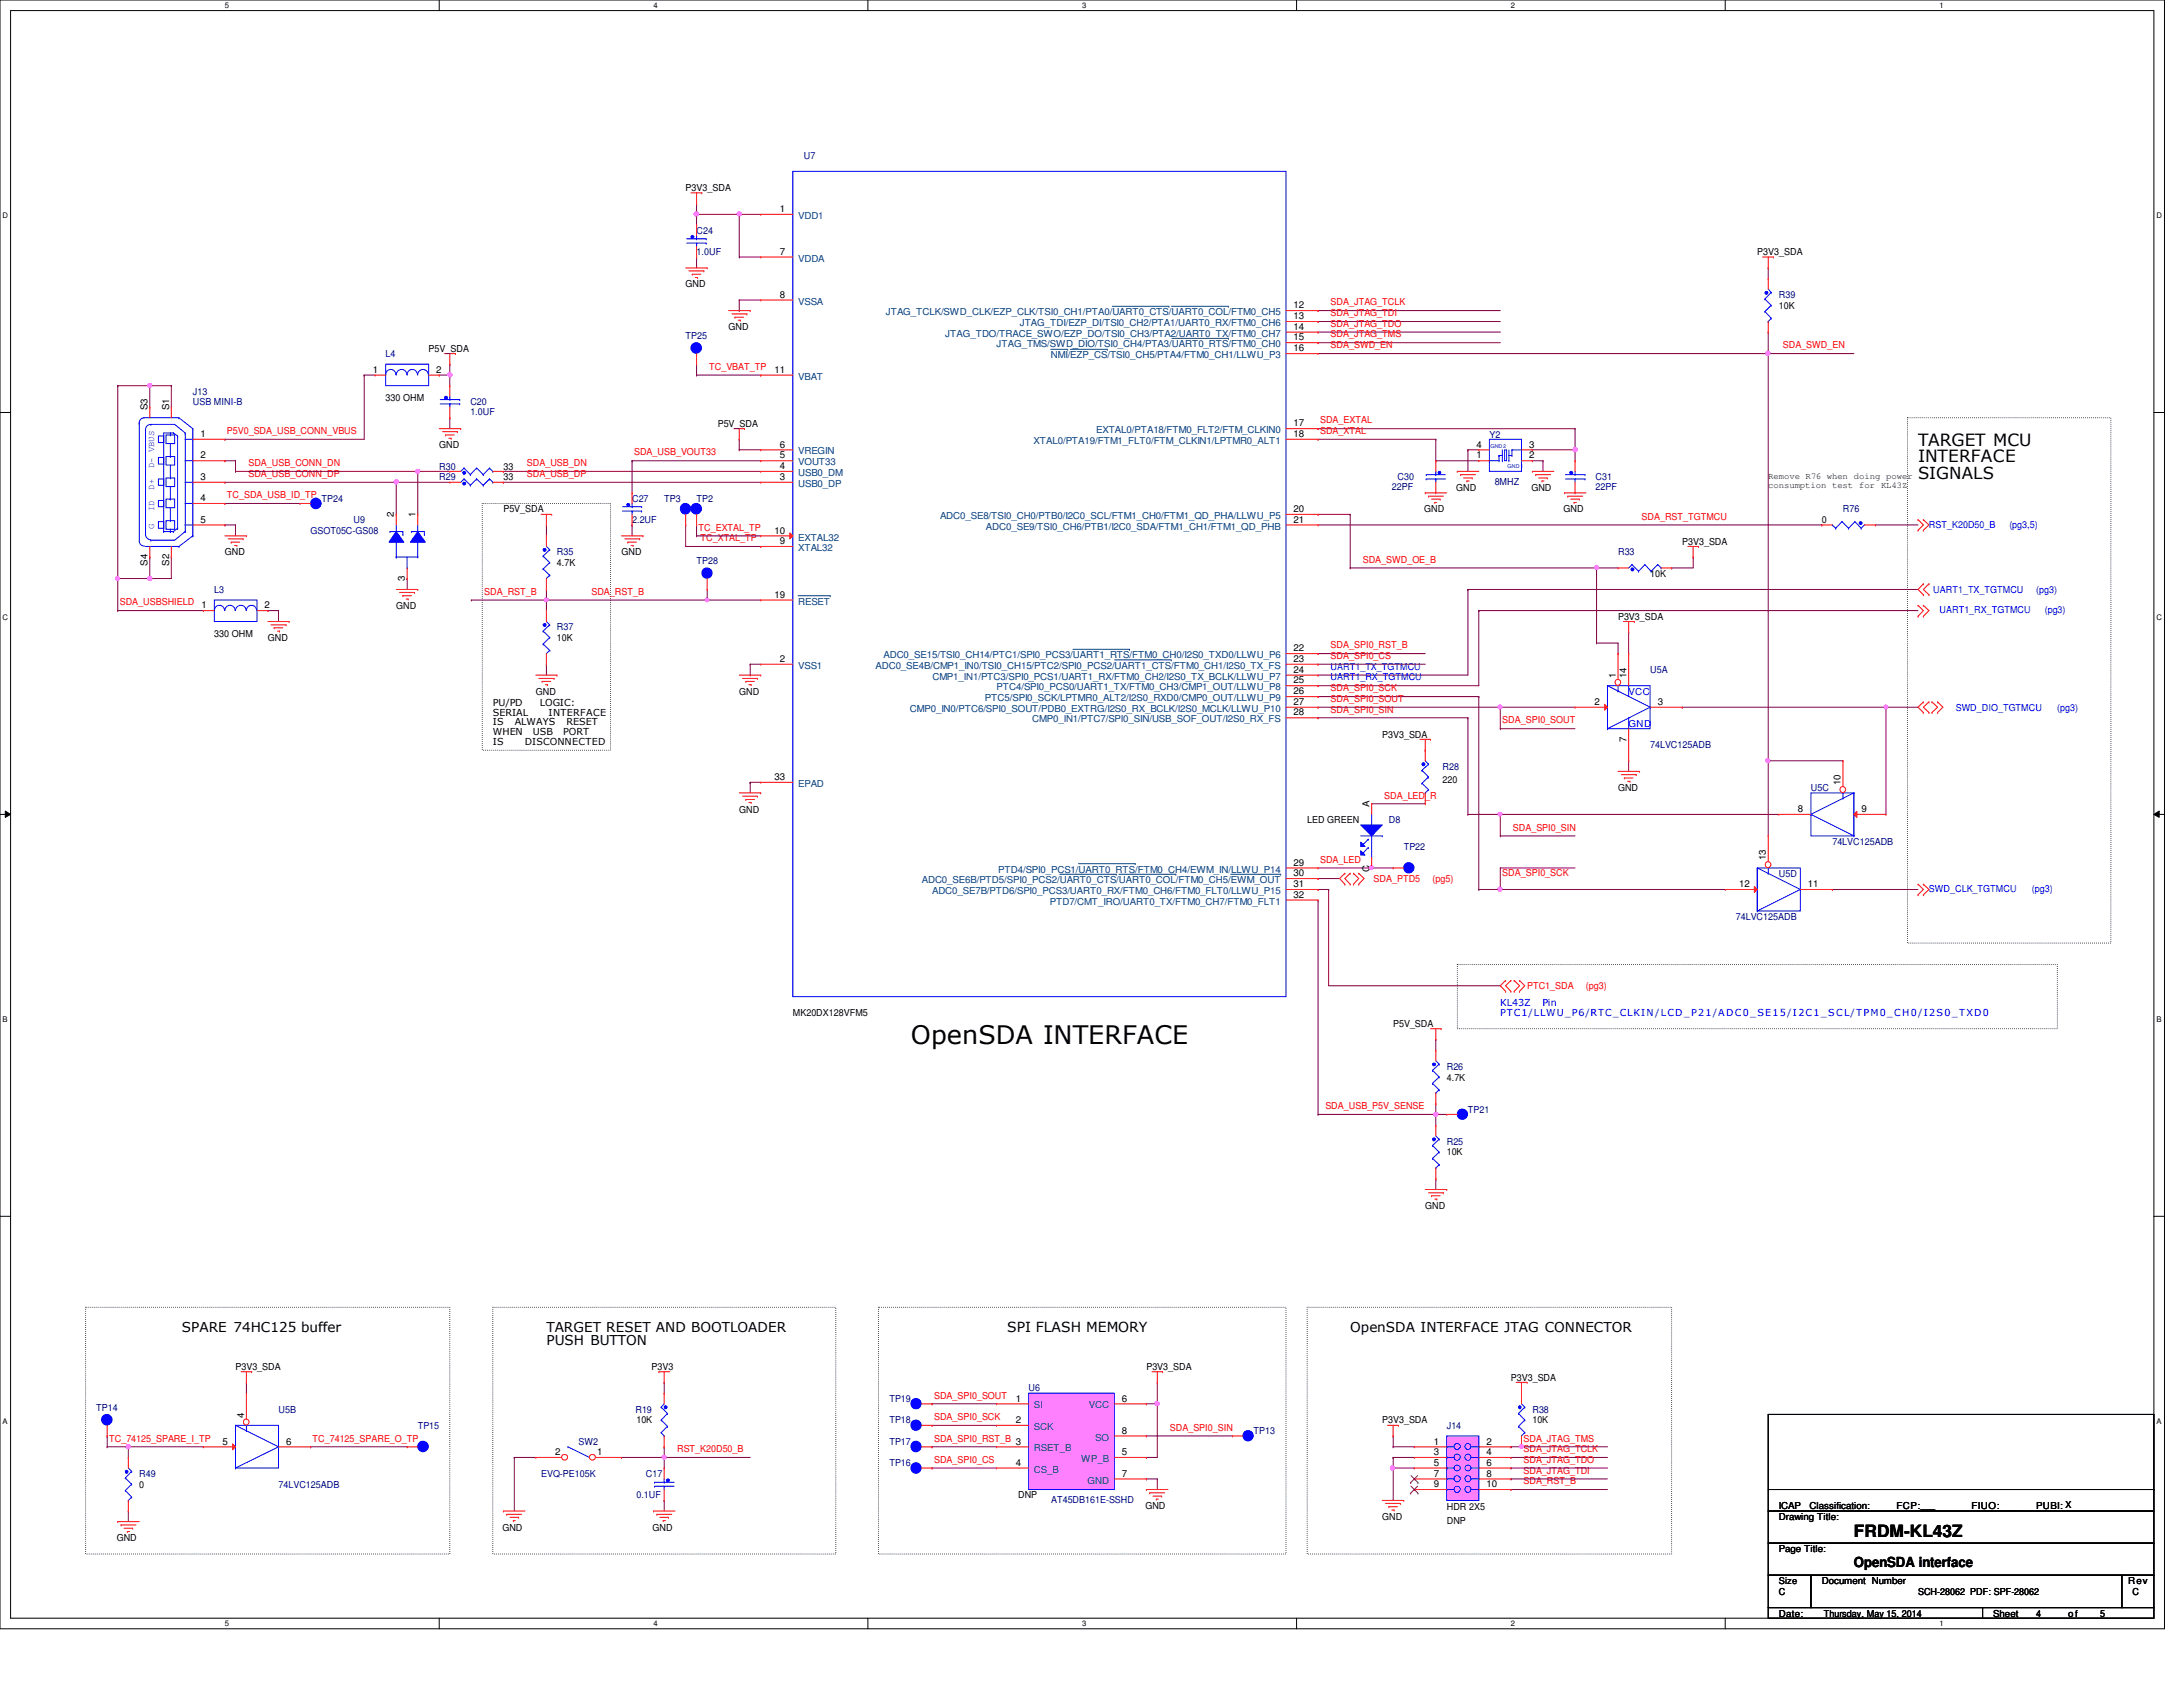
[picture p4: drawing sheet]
<svg xmlns="http://www.w3.org/2000/svg" width="279mm" height="216mm" viewBox="0 0 279 216" stroke-linecap="round" stroke-linejoin="round" font-family="sans-serif">
<defs><g id="words">
<text font-size="3.3" x="116.6" y="133.6">OpenSDA INTERFACE</text>
<g font-size="2.2">
<text x="245.5" y="57">TARGET MCU</text>
<text x="245.5" y="59.2">INTERFACE</text>
<text x="237.3" y="196.8">FRDM-KL43Z</text>
</g>
<text font-size="2.1" x="245.5" y="61.3">SIGNALS</text>
<g font-size="1.8">
<text x="128.9" y="170.5">SPI FLASH MEMORY</text>
<text x="237.3" y="200.5">OpenSDA interface</text>
</g>
<g font-size="1.7">
<text x="23.3" y="170.4">SPARE 74HC125 buffer</text>
<text x="69.9" y="172.2">PUSH BUTTON</text>
<text x="69.9" y="170.4">TARGET RESET AND BOOTLOADER</text>
<text x="172.8" y="170.4">OpenSDA INTERFACE JTAG CONNECTOR</text>
</g>
<g font-size="1.2" fill="#000080">
<text x="102.9" y="20.3">U7</text>
<text x="89.2" y="29.9">C24</text>
<text x="89.2" y="32.7">1.0UF</text>
<text x="227.7" y="38.1">R39</text>
<text x="49.4" y="45.7">L4</text>
<text x="87.8" y="43.4">TP25</text>
<text x="24.7" y="51.9">USB MINI-B</text>
<text x="24.7" y="50.5">J13</text>
<text x="60.2" y="51.9">C20</text>
<text x="60.2" y="53.1">1.0UF</text>
<text x="190.6" y="56">Y2</text>
<text x="41.1" y="64.2">TP24</text>
<text x="56.2" y="61.5">R29</text>
<text x="56.2" y="60.1">R30</text>
<text x="80.9" y="64.2">C27</text>
<text x="85" y="64.2">TP3</text>
<text x="89.2" y="64.2">TP2</text>
<text x="178.1" y="62.7">22PF</text>
<text x="178.9" y="61.5">C30</text>
<text x="191.3" y="62">8MHZ</text>
<text x="204.2" y="61.5">C31</text>
<text x="204.2" y="62.7">22PF</text>
<text x="235.9" y="65.6">R76</text>
<text x="39.8" y="68.3">GSOT05C-GS08</text>
<text x="45.3" y="67">U9</text>
<text x="71.3" y="71.1">R35</text>
<text x="80.9" y="67">2.2UF</text>
<text x="207.1" y="71.1">R33</text>
<text x="27.4" y="75.9">L3</text>
<text x="89.2" y="72.2">TP28</text>
<text x="71.3" y="80.7">R37</text>
<text x="211.2" y="86.1">U5A</text>
<text x="211.2" y="95.8">74LVC125ADB</text>
<text x="184.6" y="98.5">R28</text>
<text x="231.8" y="101.3">U5C</text>
<text x="177.8" y="105.4">D8</text>
<text x="179.7" y="108.8">TP22</text>
<text x="227.7" y="112.2">U5D</text>
<text x="234.5" y="108.1">74LVC125ADB</text>
<text x="222.2" y="117.7">74LVC125ADB</text>
<text x="185.2" y="136.9">R26</text>
<text x="187.9" y="142.4">TP21</text>
<text x="185.2" y="146.5">R25</text>
<text x="113.8" y="179.5">TP19</text>
<text x="131.7" y="178.1">U6</text>
<text x="12.3" y="180.6">TP14</text>
<text x="35.6" y="180.8">U5B</text>
<text x="53.5" y="182.9">TP15</text>
<text x="74" y="184.9">SW2</text>
<text x="81.3" y="180.8">R19</text>
<text x="113.8" y="182.2">TP18</text>
<text x="113.8" y="184.9">TP17</text>
<text x="160.4" y="183.6">TP13</text>
<text x="185.2" y="182.9">J14</text>
<text x="196.1" y="180.8">R38</text>
<text x="17.8" y="189">R49</text>
<text x="35.6" y="190.4">74LVC125ADB</text>
<text x="69.3" y="189">EVQ-PE105K</text>
<text x="81.4" y="191.8">0.1UF</text>
<text x="82.7" y="189">C17</text>
<text x="113.8" y="187.7">TP16</text>
<text x="134.5" y="192.3">AT45DB161E-SSHD</text>
</g>
<g font-size="1.2">
<text x="87.8" y="24.4">P3V3_SDA</text>
<text x="99.8" y="27.1">1</text>
<text x="99.8" y="32.6">7</text>
<text x="224.9" y="32.7">P3V3_SDA</text>
<text x="87.8" y="36.8">GND</text>
<text x="99.8" y="38.1">8</text>
<text x="165.6" y="39.5">12</text>
<text x="165.6" y="40.9">13</text>
<text x="227.7" y="39.5">10K</text>
<text x="47.7" y="47.7">1</text>
<text x="54.9" y="45">P5V_SDA</text>
<text x="55.8" y="47.7">2</text>
<text x="93.3" y="42.3">GND</text>
<text x="99.1" y="47.7">11</text>
<text x="165.6" y="42.2">14</text>
<text x="165.6" y="43.6">15</text>
<text x="165.6" y="45">16</text>
<text x="18.9" y="52.5" transform="rotate(-90 18.9 52.5)">S3</text>
<text x="21.6" y="52.5" transform="rotate(-90 21.6 52.5)">S1</text>
<text x="49.4" y="51.3">330 OHM</text>
<text x="25.7" y="55.9">1</text>
<text x="25.7" y="58.7">2</text>
<text x="56.2" y="57.4">GND</text>
<text x="91.9" y="54.6">P5V_SDA</text>
<text x="99.8" y="57.3">6</text>
<text x="99.8" y="58.7">5</text>
<text x="165.6" y="54.6">17</text>
<text x="165.6" y="55.9">18</text>
<text x="189" y="58.7">1</text>
<text x="189" y="57.3">4</text>
<text x="195.7" y="58.7">2</text>
<text x="195.7" y="57.3">3</text>
<text x="25.7" y="61.4">3</text>
<text x="25.7" y="64.1">4</text>
<text x="64.4" y="65.6">P5V_SDA</text>
<text x="64.4" y="61.5">33</text>
<text x="64.4" y="60.1">33</text>
<text x="99.8" y="60">4</text>
<text x="99.8" y="61.4">3</text>
<text x="165.6" y="65.5">20</text>
<text x="182.3" y="65.6">GND</text>
<text x="186.4" y="62.9">GND</text>
<text x="196" y="62.9">GND</text>
<text x="200.1" y="65.6">GND</text>
<text x="25.7" y="66.9">5</text>
<text x="28.8" y="71.1">GND</text>
<text x="50.4" y="66.2" transform="rotate(-90 50.4 66.2)">2</text>
<text x="53.2" y="66.2" transform="rotate(-90 53.2 66.2)">1</text>
<text x="79.5" y="71.1">GND</text>
<text x="99.1" y="68.3">10</text>
<text x="99.8" y="69.6">9</text>
<text x="165.6" y="66.9">21</text>
<text x="215.3" y="69.7">P3V3_SDA</text>
<text x="233.2" y="67">0</text>
<text x="18.9" y="72.4" transform="rotate(-90 18.9 72.4)">S4</text>
<text x="21.6" y="72.4" transform="rotate(-90 21.6 72.4)">S2</text>
<text x="25.8" y="77.9">1</text>
<text x="33.9" y="77.9">2</text>
<text x="50.7" y="77.9">GND</text>
<text x="51.8" y="74.3" transform="rotate(-90 51.8 74.3)">3</text>
<text x="71.3" y="72.4">4.7K</text>
<text x="99.1" y="76.5">19</text>
<text x="211.2" y="73.8">10K</text>
<text x="27.4" y="81.5">330 OHM</text>
<text x="34.3" y="82">GND</text>
<text x="71.3" y="82">10K</text>
<text x="165.6" y="83.4">22</text>
<text x="207.1" y="79.3">P3V3_SDA</text>
<text x="68.6" y="88.9">GND</text>
<text x="94.6" y="88.9">GND</text>
<text x="99.8" y="84.7">2</text>
<text x="165.6" y="84.7">23</text>
<text x="165.6" y="86.1">24</text>
<text x="165.6" y="87.5">25</text>
<text x="165.6" y="88.9">26</text>
<text x="206.8" y="86.8" transform="rotate(-90 206.8 86.8)">1</text>
<text x="208.2" y="86.8" transform="rotate(-90 208.2 86.8)">14</text>
<text x="63.1" y="90.4">PU/PD</text>
<text x="63.1" y="91.6">SERIAL</text>
<text x="63.1" y="92.8">IS</text>
<text x="63.1" y="94.1">WHEN</text>
<text x="63.1" y="95.3">IS</text>
<text x="65.9" y="92.8">ALWAYS</text>
<text x="67.2" y="95.3">DISCONNECTED</text>
<text x="68.2" y="94.1">USB</text>
<text x="69.1" y="90.4">LOGIC:</text>
<text x="70.2" y="91.6">INTERFACE</text>
<text x="72.1" y="94.1">PORT</text>
<text x="72.5" y="92.8">RESET</text>
<text x="165.6" y="90.2">27</text>
<text x="165.6" y="91.6">28</text>
<text x="176.9" y="94.4">P3V3_SDA</text>
<text x="204.1" y="90.2">2</text>
<text x="208.2" y="94.9" transform="rotate(-90 208.2 94.9)">7</text>
<text x="212.2" y="90.2">3</text>
<text x="99.1" y="99.8">33</text>
<text x="184.6" y="100.2">220</text>
<text x="207.1" y="101.3">GND</text>
<text x="235.6" y="100.5" transform="rotate(-90 235.6 100.5)">10</text>
<text x="94.6" y="104">GND</text>
<text x="167.3" y="105.4">LED GREEN</text>
<text x="175.3" y="103.3" transform="rotate(-90 175.3 103.3)">A</text>
<text x="230.1" y="103.9">8</text>
<text x="238.3" y="103.9">9</text>
<text x="165.6" y="110.8">29</text>
<text x="165.6" y="112.1">30</text>
<text x="165.6" y="113.5">31</text>
<text x="175.3" y="111.6" transform="rotate(-90 175.3 111.6)">C</text>
<text x="222.6" y="113.5">12</text>
<text x="226" y="110.1" transform="rotate(-90 226 110.1)">13</text>
<text x="231.4" y="113.5">11</text>
<text x="165.6" y="114.9">32</text>
<text x="101.5" y="130">MK20DX128VFM5</text>
<text x="178.3" y="131.4">P5V_SDA</text>
<text x="185.2" y="138.3">4.7K</text>
<text x="185.2" y="147.9">10K</text>
<text x="182.4" y="154.7">GND</text>
<text x="30.1" y="175.3">P3V3_SDA</text>
<text x="83.4" y="175.3">P3V3</text>
<text x="130" y="179.4">1</text>
<text x="143.6" y="179.4">6</text>
<text x="146.7" y="175.3">P3V3_SDA</text>
<text x="193.4" y="176.7">P3V3_SDA</text>
<text x="28.5" y="184.9">5</text>
<text x="31.2" y="181.4" transform="rotate(-90 31.2 181.4)">4</text>
<text x="36.6" y="184.9">6</text>
<text x="81.4" y="182.2">10K</text>
<text x="130" y="182.1">2</text>
<text x="130" y="184.9">3</text>
<text x="143.6" y="183.5">8</text>
<text x="176.9" y="182.2">P3V3_SDA</text>
<text x="183.5" y="184.9">1</text>
<text x="190.2" y="184.9">2</text>
<text x="196.1" y="182.2">10K</text>
<text x="17.8" y="190.4">0</text>
<text x="71" y="186.2">2</text>
<text x="76.4" y="186.2">1</text>
<text x="130" y="187.6">4</text>
<text x="130.3" y="191.8">DNP</text>
<text x="143.6" y="186.2">5</text>
<text x="143.6" y="189">7</text>
<text x="183.5" y="186.2">3</text>
<text x="183.5" y="187.6">5</text>
<text x="183.5" y="189">7</text>
<text x="183.5" y="190.3">9</text>
<text x="190.2" y="186.2">4</text>
<text x="190.2" y="187.6">6</text>
<text x="190.2" y="189">8</text>
<text x="190.2" y="190.3">10</text>
<text x="14.9" y="197.3">GND</text>
<text x="64.3" y="195.9">GND</text>
<text x="83.5" y="195.9">GND</text>
<text x="146.6" y="193.2">GND</text>
<text x="176.9" y="194.5">GND</text>
<text x="185.2" y="193.3">HDR 2X5</text>
<text x="185.2" y="195.1">DNP</text>
<text x="227.7" y="194.5">Drawing Title:</text>
<text x="227.7" y="193.2">ICAP</text>
<text x="231.6" y="193.2">Classification:</text>
<text x="242.7" y="193.2">FCP:___</text>
<text x="252.3" y="193.2">FIUO: ___</text>
<text x="260.6" y="193.2">PUBI: X</text>
<text x="227.7" y="202.7">Size</text>
<text x="227.7" y="198.6">Page Title:</text>
<text x="233.2" y="202.7">Document Number</text>
<text x="272.4" y="202.7">Rev</text>
<text x="227.7" y="204.1">C</text>
<text x="227.7" y="206.9">Date:</text>
<text x="233.4" y="206.9">Thursday, May 15, 2014</text>
<text x="245.5" y="204.1">SCH-28062 PDF: SPF-28062</text>
<text x="255.1" y="206.9">Sheet</text>
<text x="260.6" y="206.9">4</text>
<text x="264.7" y="206.9">of</text>
<text x="268.8" y="206.9">5</text>
<text x="272.9" y="204.1">C</text>
</g>
<g font-size="1.2" fill="#004080">
<text x="102.2" y="28">VDD1</text>
<text x="102.2" y="33.5">VDDA</text>
<text x="102.2" y="39">VSSA</text>
<text x="113.4" y="40.3">JTAG_TCLK/SWD_CLK/EZP_CLK/TSI0_CH1/PTA0/UART0_CTS/UART0_COL/FTM0_CH5</text>
<text x="130.5" y="41.7">JTAG_TDI/EZP_DI/TSI0_CH2/PTA1/UART0_RX/FTM0_CH6</text>
<text x="121" y="43.1">JTAG_TDO/TRACE_SWO/EZP_DO/TSI0_CH3/PTA2/UART0_TX/FTM0_CH7</text>
<text x="127.6" y="44.4">JTAG_TMS/SWD_DIO/TSI0_CH4/PTA3/UART0_RTS/FTM0_CH0</text>
<text x="134.5" y="45.8">NMI/EZP_CS/TSI0_CH5/PTA4/FTM0_CH1/LLWU_P3</text>
<text x="102.2" y="48.6">VBAT</text>
<text x="102.2" y="58.2">VREGIN</text>
<text x="102.2" y="59.6">VOUT33</text>
<text x="132.3" y="56.8">XTAL0/PTA19/FTM1_FLT0/FTM_CLKIN1/LPTMR0_ALT1</text>
<text x="140.3" y="55.5">EXTAL0/PTA18/FTM0_FLT2/FTM_CLKIN0</text>
<text x="102.2" y="60.9">USB0_DM</text>
<text x="102.2" y="62.3">USB0_DP</text>
<text x="102.2" y="69.2">EXTAL32</text>
<text x="102.2" y="70.5">XTAL32</text>
<text x="120.3" y="66.4">ADC0_SE8/TSI0_CH0/PTB0/I2C0_SCL/FTM1_CH0/FTM1_QD_PHA/LLWU_P5</text>
<text x="126.2" y="67.8">ADC0_SE9/TSI0_CH6/PTB1/I2C0_SDA/FTM1_CH1/FTM1_QD_PHB</text>
<text x="102.2" y="77.4">RESET</text>
<text x="102.2" y="85.6">VSS1</text>
<text x="112.1" y="85.6">ADC0_SE4B/CMP1_IN0/TSI0_CH15/PTC2/SPI0_PCS2/UART1_CTS/FTM0_CH1/I2S0_TX_FS</text>
<text x="113.1" y="84.2">ADC0_SE15/TSI0_CH14/PTC1/SPI0_PCS3/UART1_RTS/FTM0_CH0/I2S0_TXD0/LLWU_P6</text>
<text x="119.3" y="87">CMP1_IN1/PTC3/SPI0_PCS1/UART1_RX/FTM0_CH2/I2S0_TX_BCLK/LLWU_P7</text>
<text x="126.1" y="89.7">PTC5/SPI0_SCK/LPTMR0_ALT2/I2S0_RXD0/CMP0_OUT/LLWU_P9</text>
<text x="127.6" y="88.3">PTC4/SPI0_PCS0/UART1_TX/FTM0_CH3/CMP1_OUT/LLWU_P8</text>
<text x="116.5" y="91.1">CMP0_IN0/PTC6/SPI0_SOUT/PDB0_EXTRG/I2S0_RX_BCLK/I2S0_MCLK/LLWU_P10</text>
<text x="132.1" y="92.5">CMP0_IN1/PTC7/SPI0_SIN/USB_SOF_OUT/I2S0_RX_FS</text>
<text x="102.2" y="100.7">EPAD</text>
<text x="118" y="113">ADC0_SE6B/PTD5/SPI0_PCS2/UART0_CTS/UART0_COL/FTM0_CH5/EWM_OUT</text>
<text x="127.8" y="111.7">PTD4/SPI0_PCS1/UART0_RTS/FTM0_CH4/EWM_IN/LLWU_P14</text>
<text x="119.3" y="114.4">ADC0_SE7B/PTD6/SPI0_PCS3/UART0_RX/FTM0_CH6/FTM0_FLT0/LLWU_P15</text>
<text x="134.4" y="115.8">PTD7/CMT_IRO/UART0_TX/FTM0_CH7/FTM0_FLT1</text>
<text x="132.3" y="180.3">SI</text>
<text x="132.3" y="183">SCK</text>
<text x="132.3" y="185.8">RSET_B</text>
<text x="139.4" y="180.3">VCC</text>
<text x="140.2" y="184.4">SO</text>
<text x="132.3" y="188.5">CS_B</text>
<text x="138.4" y="187.1">WP_B</text>
<text x="139.2" y="189.9">GND</text>
</g>
<g font-size="1.2" fill="#f00">
<text x="170.3" y="39.1">SDA_JTAG_TCLK</text>
<text x="170.3" y="40.5">SDA_JTAG_TDI</text>
<text x="170.3" y="41.8">SDA_JTAG_TDO</text>
<text x="90.8" y="47.3">TC_VBAT_TP</text>
<text x="170.3" y="43.2">SDA_JTAG_TMS</text>
<text x="170.3" y="44.6">SDA_SWD_EN</text>
<text x="228.2" y="44.6">SDA_SWD_EN</text>
<text x="29" y="55.5">P5V0_SDA_USB_CONN_VBUS</text>
<text x="31.8" y="59.6">SDA_USB_CONN_DN</text>
<text x="67.4" y="59.6">SDA_USB_DN</text>
<text x="81.2" y="58.3">SDA_USB_VOUT33</text>
<text x="169" y="54.2">SDA_EXTAL</text>
<text x="169" y="55.5">SDA_XTAL</text>
<text x="29" y="63.8">TC_SDA_USB_ID_TP</text>
<text x="31.8" y="61">SDA_USB_CONN_DP</text>
<text x="67.4" y="61">SDA_USB_DP</text>
<text x="89.4" y="67.9">TC_EXTAL_TP</text>
<text x="89.7" y="69.3">TC_XTAL_TP</text>
<text x="210.1" y="66.5">SDA_RST_TGTMCU</text>
<text x="15.3" y="77.5">SDA_USBSHIELD</text>
<text x="62" y="76.1">SDA_RST_B</text>
<text x="75.7" y="76.1">SDA_RST_B</text>
<text x="174.4" y="72">SDA_SWD_OE_B</text>
<text x="170.3" y="83">SDA_SPI0_RST_B</text>
<text x="170.3" y="88.5">SDA_SPI0_SCK</text>
<text x="170.3" y="84.3">SDA_SPI0_CS</text>
<text x="170.3" y="89.8">SDA_SPI0_SOUT</text>
<text x="170.3" y="91.2">SDA_SPI0_SIN</text>
<text x="192.3" y="92.6">SDA_SPI0_SOUT</text>
<text x="177.2" y="102.2">SDA_LED_R</text>
<text x="193.6" y="106.3">SDA_SPI0_SIN</text>
<text x="169" y="110.4">SDA_LED</text>
<text x="175.8" y="112.9">SDA_PTD5</text>
<text x="183.3" y="112.9">(pg5)</text>
<text x="192.3" y="112.1">SDA_SPI0_SCK</text>
<text x="195.5" y="126.6">PTC1_SDA</text>
<text x="203" y="126.6">(pg3)</text>
<text x="169.6" y="141.9">SDA_USB_P5V_SENSE</text>
<text x="119.5" y="179">SDA_SPI0_SOUT</text>
<text x="14" y="184.5">TC_74125_SPARE_I_TP</text>
<text x="40" y="184.5">TC_74125_SPARE_O_TP</text>
<text x="86.7" y="185.8">RST_K20D50_B</text>
<text x="119.5" y="184.5">SDA_SPI0_RST_B</text>
<text x="119.5" y="181.7">SDA_SPI0_SCK</text>
<text x="149.7" y="183.1">SDA_SPI0_SIN</text>
<text x="195" y="185.8">SDA_JTAG_TCLK</text>
<text x="195" y="184.5">SDA_JTAG_TMS</text>
<text x="119.5" y="187.2">SDA_SPI0_CS</text>
<text x="195" y="189.9">SDA_RST_B</text>
<text x="195" y="188.6">SDA_JTAG_TDI</text>
<text x="195" y="187.2">SDA_JTAG_TDO</text>
</g>
<g font-size="1.2" fill="#00f">
<text x="246.9" y="67.5">RST_K20D50_B</text>
<text x="257.2" y="67.5">(pg3,5)</text>
<text x="247.4" y="75.9">UART1_TX_TGTMCU</text>
<text x="260.6" y="75.9">(pg3)</text>
<text x="248.2" y="78.5">UART1_RX_TGTMCU</text>
<text x="261.7" y="78.5">(pg3)</text>
<text x="170.3" y="85.7">UART1_TX_TGTMCU</text>
<text x="170.3" y="87.1">UART1_RX_TGTMCU</text>
<text x="208.4" y="88.9">VCC</text>
<text x="208.4" y="93">GND</text>
<text x="250.3" y="91">SWD_DIO_TGTMCU</text>
<text x="263.3" y="91">(pg3)</text>
<text x="246.9" y="114.1">SWD_CLK_TGTMCU</text>
<text x="260.1" y="114.1">(pg3)</text>
<text x="192" y="128.8">KL43Z</text>
<text x="192" y="130">PTC1/LLWU_P6/RTC_CLKIN/LCD_P21/ADC0_SE15/I2C1_SCL/TPM0_CH0/I2S0_TXD0</text>
<text x="197.4" y="128.8">Pin</text>
</g>
<g font-size="1.1" fill="#00f">
<text x="19.7" y="59.9" transform="rotate(-90 19.7 59.9)">D- VBUS</text>
<text x="19.7" y="65.4" transform="rotate(-90 19.7 65.4)">ID</text>
<text x="19.7" y="62.7" transform="rotate(-90 19.7 62.7)">D+</text>
<text x="19.7" y="67.7" transform="rotate(-90 19.7 67.7)">G</text>
</g>
<g font-size="1.1">
<text x="226.3" y="61.3">Remove R76 when doing power</text>
<text x="226.3" y="62.4">consumption test for KL43Z</text>
</g>
<g font-size="1">
<text x="28.8" y="1">5</text>
<text x="83.7" y="1">4</text>
<text x="138.5" y="1">3</text>
<text x="193.4" y="1">2</text>
<text x="248.2" y="1">1</text>
<text x=".3" y="27.9">D</text>
<text x="276" y="27.9">D</text>
<text x=".3" y="79.4">C</text>
<text x="276" y="79.4">C</text>
<text x=".3" y="130.8">B</text>
<text x="276" y="130.8">B</text>
<text x=".3" y="182.2">A</text>
<text x="276" y="182.2">A</text>
<text x="28.8" y="208.1">5</text>
<text x="83.7" y="208.1">4</text>
<text x="138.5" y="208.1">3</text>
<text x="193.4" y="208.1">2</text>
<text x="248.2" y="208.1">1</text>
</g>
<g font-size=".7" fill="#00f">
<text x="190.8" y="57.3">GND2</text>
<text x="193" y="59.9">GND1</text>
</g>
</g></defs>
<path d="M0 0h277v208.4h-277zM1.4 1.4h274.3v205.7h-274.3z" fill="none" stroke="#000" stroke-width=".13"/>
<g fill="#fff">
<path d="M28.8 .1h.5v1.1h-.5z"/>
<path d="M28.8 207.2h.5v1.1h-.5z"/>
</g>
<path d="M56.2 0v1.4M56.2 207.1v1.3" fill="none" stroke="#000" stroke-width=".13"/>
<g fill="#fff">
<path d="M83.7 .1h.5v1.1h-.5z"/>
<path d="M83.7 207.2h.5v1.1h-.5z"/>
</g>
<path d="M111.1 0v1.4M111.1 207.1v1.3" fill="none" stroke="#000" stroke-width=".13"/>
<g fill="#fff">
<path d="M138.5 .1h.6v1.1h-.6z"/>
<path d="M138.5 207.2h.6v1.1h-.6z"/>
</g>
<path d="M165.9 0v1.4M165.9 207.1v1.3" fill="none" stroke="#000" stroke-width=".13"/>
<g fill="#fff">
<path d="M193.4 .1h.5v1.1h-.5z"/>
<path d="M193.4 207.2h.5v1.1h-.5z"/>
</g>
<path d="M220.8 0v1.4M220.8 207.1v1.3" fill="none" stroke="#000" stroke-width=".13"/>
<g fill="#fff">
<path d="M248.2 .1h.6v1.1h-.6z"/>
<path d="M248.2 207.2h.6v1.1h-.6z"/>
<path d="M.3 27.1h.8v1.1h-.8z"/>
<path d="M276 27.1h.7v1.1h-.7z"/>
<path d="M.3 78.5h.8v1.1h-.8z"/>
<path d="M276 78.5h.7v1.1h-.7z"/>
</g>
<path d="M0 52.8h1.4M275.7 52.8h1.3" fill="none" stroke="#000" stroke-width=".13"/>
<g fill="#fff">
<path d="M.3 129.9h.7v1.1h-.7z"/>
<path d="M276 129.9h.6v1.1h-.6z"/>
</g>
<path d="M0 104.2h1.4M.7 103.8l.7 .4-.7 .4zM275.7 104.2l.7-.4v.8zM275.7 104.2h1.3" fill="none" stroke="#000" stroke-width=".13"/>
<path d="M.7 103.8l.7 .4-.7 .4zM275.7 104.2l.7-.4v.8z" fill="#000"/>
<g fill="#fff">
<path d="M.3 181.4h.7v1.1h-.7z"/>
<path d="M276 181.4h.6v1.1h-.6z"/>
</g>
<path d="M0 155.7h1.4M275.7 155.7h1.3" fill="none" stroke="#000" stroke-width=".13"/>
<path d="M244.1 53.5h26.1v67.2h-26.1zM61.7 64.4h16.4v31.6h-16.4zM186.5 123.4h76.8v8.3h-76.8zM11 167.3h46.6v31.6h-46.6zM63.1 167.3h43.9v31.6h-43.9zM112.4 167.3h52.2v31.6h-52.2zM167.3 167.3h46.7v31.6h-46.7z" fill="none" stroke="#000" stroke-width=".13" stroke-dasharray="0 .3"/>
<path d="M131.7 178.3h10.9v12.3h-10.9z" fill-rule="evenodd" fill="#ff80ff"/>
<path d="M131.7 178.3h10.9v12.3h-10.9z" fill="none" stroke="#ff80ff" stroke-width=".13"/>
<path d="M185.2 183.8h4.1v8.2h-4.1z" fill-rule="evenodd" fill="#ff80ff"/>
<path d="M185.2 183.8h4.1v8.2h-4.1z" fill="none" stroke="#ff80ff" stroke-width=".13"/>
<path d="M15.1 49.4h.1M15.1 49.4v24.6M19.2 49.4h.1M19.2 49.4h2.7M168.7 54.9h.1M168.7 56.2h.1M168.7 54.9h32.9M168.7 56.2h15.1M183.8 56.2h.1M183.8 56.2v2.8M201.6 57.6h.1M201.6 57.6v1.4" fill="none" stroke="#800040" stroke-width=".13"/>
<path d="M14.9 73.9l.1-.1 .2 .1v.3l-.2 .1-.1-.1z" fill-rule="evenodd" fill="#f0f"/>
<path d="M14.9 73.9l.1-.1 .2 .1v.3l-.2 .1-.1-.1z" fill="none" stroke="#f0f" stroke-width=".13"/>
<path d="M15.1 49.4h.1M15.1 49.4h4.1M19.2 49.4h.1M19.2 49.4v2.7M21.9 49.4h.1M21.9 49.4v2.7M30.1 67.2h.1M30.1 67.2v1.4M50.7 61.7h.1M50.7 61.7h6.9" fill="none" stroke="#800040" stroke-width=".13"/>
<circle cx="19.2" cy="49.3" r=".25" fill="#f0f"/>
<circle cx="19.2" cy="49.3" r=".25" fill="none" stroke="#f0f" stroke-width=".13"/>
<path d="M15.1 74h.1M19.2 71.3h.1M19.2 74h.1M19.2 71.3v2.7M21.9 71.3h.1M21.9 71.3v2.7h-6.8" fill="none" stroke="#800040" stroke-width=".13"/>
<circle cx="19.2" cy="74" r=".26" fill="#f0f"/>
<circle cx="19.2" cy="74" r=".26" fill="none" stroke="#f0f" stroke-width=".13"/>
<g fill="none" stroke="#800040" stroke-width=".13">
<path d="M94.6 27.4h.1M94.6 27.4h2.8M15.1 74h.1M15.1 78.1h.1M15.1 74v4.1M15.1 78.1h10.9M64.4 60.3h.1M64.4 61.7h.1M64.4 60.3h33M64.4 61.7h33M96 100.1h.1M96 100.1v1.4"/>
<path d="M96 100.1h1.4"/>
</g>
<circle cx="94.6" cy="27.4" r=".26" fill="#f0f"/>
<circle cx="94.6" cy="27.4" r=".26" fill="none" stroke="#f0f" stroke-width=".13"/>
<g fill="none" stroke="#800040" stroke-width=".13">
<path d="M89.2 27.4h.1M89.2 27.4h5.4M94.6 27.4h.1M94.6 32.9h.1M94.6 27.4v5.5M94.6 32.9h2.8M168.7 39.8h.1M168.7 39.8h23.3M80.9 59h.1M80.9 59v4.1M80.9 59h16.5M168.7 41.1h.1"/>
<path d="M168.7 42.5h.1M168.7 43.9h.1M168.7 41.1h23.3M168.7 42.5h23.3M168.7 43.9h23.3M168.7 65.8h.1M168.7 65.8h4.1M168.7 67.2h64.5M233.2 67.2h.1M168.7 86.4h.1M168.7 87.8h.1M168.7 89.2h.1"/>
<path d="M168.7 86.4h19.2M168.7 87.8h20.6M168.7 89.2h20.6M168.7 111.1h6.9M175.6 111.1h.1"/>
</g>
<circle cx="175.5" cy="111" r=".25" fill="#f0f"/>
<circle cx="175.5" cy="111" r=".25" fill="none" stroke="#f0f" stroke-width=".13"/>
<path d="M28.8 61.7h.1M28.8 61.7h21.9M50.7 61.7h.1M50.7 61.7v4.1M52.1 74h.1M52.1 74v1.4M168.7 91.9h.1M168.7 91.9h19.2M175.6 102.9h.1M175.6 102.9h6.8" fill="none" stroke="#800040" stroke-width=".13"/>
<circle cx="50.7" cy="61.7" r=".26" fill="#f0f"/>
<circle cx="50.7" cy="61.7" r=".26" fill="none" stroke="#f0f" stroke-width=".13"/>
<path d="M30.1 60.3h.1M30.1 60.3h23.4M53.5 60.3h.1M53.5 60.3v5.5" fill="none" stroke="#800040" stroke-width=".13"/>
<circle cx="53.5" cy="60.3" r=".26" fill="#f0f"/>
<circle cx="53.5" cy="60.3" r=".26" fill="none" stroke="#f0f" stroke-width=".13"/>
<path d="M28.8 56.2h.1M28.8 56.2h17.8M69.9 76.8h.1M69.9 76.8h20.6M178.3 186.5h.1M178.3 187.9h.1M178.3 186.5h2.7M178.3 187.9h2.7M178.3 187.9v4.1M193.4 190.6h.1M193.4 190.6h12.3" fill="none" stroke="#800040" stroke-width=".13"/>
<path d="M90.3 76.6h.3l.1 .2-.1 .1-.1 .1-.2-.1z" fill-rule="evenodd" fill="#f0f"/>
<path d="M90.3 76.6h.3l.1 .2-.1 .1-.1 .1-.2-.1z" fill="none" stroke="#f0f" stroke-width=".13"/>
<path d="M69.7 76.6h.4v.2v.1l-.2 .1-.2-.1z" fill-rule="evenodd" fill="#f0f"/>
<path d="M69.7 76.6h.4v.2v.1l-.2 .1-.2-.1z" fill="none" stroke="#f0f" stroke-width=".13"/>
<path d="M193.4 186.5h.1M193.4 189.3h.1M193.4 187.9h.1M193.4 186.5h12.3M193.4 189.3h12.3M193.4 187.9h12.3M194.7 185.2h.1M194.7 185.2h11" fill="none" stroke="#800040" stroke-width=".13"/>
<circle cx="194.7" cy="185.1" r=".26" fill="#f0f"/>
<circle cx="194.7" cy="185.1" r=".26" fill="none" stroke="#f0f" stroke-width=".13"/>
<path d="M168.7 45.3h57.6M226.3 45.3h.1M178.3 186.5h.1M178.3 186.5v1.4" fill="none" stroke="#800040" stroke-width=".13"/>
<circle cx="178.3" cy="187.9" r=".26" fill="#f0f"/>
<circle cx="178.3" cy="187.9" r=".26" fill="none" stroke="#f0f" stroke-width=".13"/>
<g fill="none" stroke="#800040" stroke-width=".13">
<path d="M168.7 83.7h.1M168.7 85h.1M168.7 83.7h13.7M168.7 85h13.7M189.3 89.2h.1M189.3 89.2v24.6M192 90.5h.1M192 90.5h9.6M241.4 90.5h.1M241.4 90.5h4.1M146.7 179.7h.1M146.7 179.7h1.4"/>
<path d="M146.7 189.3h.1M146.7 186.5h.1M146.7 189.3h1.4M146.7 186.5h1.4M148.1 189.3h.1M148.1 189.3v1.3"/>
</g>
<path d="M241.2 90.3h.3l.1 .2-.1 .1-.2 .1-.1-.1z" fill-rule="evenodd" fill="#f0f"/>
<path d="M241.2 90.3h.3l.1 .2-.1 .1-.2 .1-.1-.1z" fill="none" stroke="#f0f" stroke-width=".13"/>
<path d="M226.3 97.4h.1M226.3 97.4v9.6" fill="none" stroke="#800040" stroke-width=".13"/>
<circle cx="226.3" cy="97.3" r=".25" fill="#f0f"/>
<circle cx="226.3" cy="97.3" r=".25" fill="none" stroke="#f0f" stroke-width=".13"/>
<path d="M226.3 97.4h.1M226.3 97.4h9.6M241.4 90.5h.1M241.4 90.5v13.7M192 113.8h.1M192 113.8h28.8" fill="none" stroke="#800040" stroke-width=".13"/>
<circle cx="192" cy="113.8" r=".26" fill="#f0f"/>
<circle cx="192" cy="113.8" r=".26" fill="none" stroke="#f0f" stroke-width=".13"/>
<path d="M226.3 45.3h.1M226.3 45.3h11M168.7 90.5h.1M168.7 90.5h23.3M187.9 91.9h.1M187.9 91.9v12.3M192 90.5h.1M192 90.5v2.8M192 104.2h.1M192 104.2h35.7" fill="none" stroke="#800040" stroke-width=".13"/>
<circle cx="192" cy="90.5" r=".25" fill="#f0f"/>
<circle cx="192" cy="90.5" r=".25" fill="none" stroke="#f0f" stroke-width=".13"/>
<path d="M192 93.3h.1M192 93.3h9.6M192 104.2h.1M192 104.2v2.8" fill="none" stroke="#800040" stroke-width=".13"/>
<circle cx="192" cy="104.2" r=".25" fill="#f0f"/>
<circle cx="192" cy="104.2" r=".25" fill="none" stroke="#f0f" stroke-width=".13"/>
<g fill="none" stroke="#800040" stroke-width=".13">
<path d="M183.8 59h.1M183.8 59h5.5M187.9 57.6h.1M187.9 57.6h1.4M187.9 57.6v2.7M196.1 57.6h.1M196.1 59h.1M196.1 57.6h5.5M196.1 59h1.4M172.8 65.8h.1M172.8 72.7h.1M172.8 65.8v6.9"/>
<path d="M172.8 72.7h31.5M187.9 104.2h.1M187.9 104.2h4.1M189.3 113.8h.1M189.3 113.8h2.7M192 107h.1M192 111.1h.1M192 107h9.6M192 111.1h9.6M119.3 187.9h.1M119.3 187.9h8.3M146.7 183.8h.1"/>
<path d="M146.7 183.8h11"/>
</g>
<circle cx="204.3" cy="72.6" r=".26" fill="#f0f"/>
<circle cx="204.3" cy="72.6" r=".26" fill="none" stroke="#f0f" stroke-width=".13"/>
<path d="M201.6 54.9h.1M201.6 54.9v2.7" fill="none" stroke="#800040" stroke-width=".13"/>
<circle cx="201.6" cy="57.6" r=".26" fill="#f0f"/>
<circle cx="201.6" cy="57.6" r=".26" fill="none" stroke="#f0f" stroke-width=".13"/>
<g fill="none" stroke="#800040" stroke-width=".13">
<path d="M89.2 26h.1M89.2 26v1.4M187.9 75.4h.1M187.9 75.4v11M187.9 75.4h57.6M189.3 78.1h.1M189.3 78.1v9.7M189.3 78.1h56.2M204.3 72.7h.1M204.3 72.7v9.6M208.4 97.4h.1M208.4 97.4v1.3"/>
<path d="M234.5 113.8h.1M234.5 113.8h11M119.3 179.7h.1M119.3 179.7h8.3M148.1 176.9h.1M148.1 176.9v2.8"/>
</g>
<circle cx="89.1" cy="27.4" r=".26" fill="#f0f"/>
<circle cx="89.1" cy="27.4" r=".26" fill="none" stroke="#f0f" stroke-width=".13"/>
<g fill="none" stroke="#800040" stroke-width=".13">
<path d="M46.6 48h.1M46.6 48h1.4M46.6 48v8.2M56.2 48h.1M57.6 46.6h.1M57.6 46.6v1.4h-1.4M89.2 48h8.2M97.4 48h.1M28.8 67.2h.1M28.8 64.4h.1M28.8 67.2h1.3M28.8 64.4h9.6"/>
<path d="M53.5 60.3h.1M53.5 60.3h4.1M87.8 69.9h9.6M97.4 69.9h.1M204.3 72.7h.1M204.3 72.7h2.8M215.3 90.5h.1M215.3 90.5h26.1M168.7 113.8h.1M168.7 115.2h.1M168.7 112.4h.1M168.7 113.8h1.4"/>
<path d="M168.7 115.2v27.4M168.7 112.4h2.7M170.1 113.8h.1M170.1 113.8v12.4h21.9M192 126.2h.1M168.7 142.6h.1M168.7 142.6h15.1M39.8 185.2h.1M39.8 185.2h12.3M119.3 185.2h.1M119.3 182.4h.1M119.3 185.2h8.3"/>
<path d="M119.3 182.4h8.3M193.4 185.2h.1M193.4 185.2h1.3"/>
</g>
<circle cx="183.8" cy="142.6" r=".26" fill="#f0f"/>
<circle cx="183.8" cy="142.6" r=".26" fill="none" stroke="#f0f" stroke-width=".13"/>
<g fill="none" stroke="#800040" stroke-width=".13">
<path d="M28.8 59h.1M28.8 59h1.3M30.1 59h.1M30.1 59v1.3M94.6 56.2h.1M94.6 57.6h.1M94.6 56.2v1.4M94.6 57.6h2.8M60.3 76.8h.1M60.3 76.8h9.6M90.5 76.8h.1M90.5 75.4v1.4"/>
<path d="M96 85h.1M96 86.4h.1M96 85h1.4M96 85v1.4M183.8 133h.1M183.8 133v1.4M183.8 142.6h.1M183.8 141.3h.1M183.8 150.9h.1M183.8 142.6h1.4M183.8 141.3v2.7M183.8 150.9v1.3"/>
<path d="M31.5 176.9h.1M31.5 176.9v1.4M85 176.9h.1M85 176.9v1.4M65.8 186.5h.1M65.8 186.5h2.8M65.8 186.5v6.9M79.5 186.5h.1M79.5 186.5h16.5M85 192h.1M85 185.2h.1M85 186.5h.1"/>
<path d="M85 185.2v2.7M85 192v1.4M178.3 183.8h.1M178.3 185.2h.1M178.3 183.8v1.4M178.3 185.2h2.7"/>
</g>
<circle cx="85" cy="186.5" r=".25" fill="#f0f"/>
<circle cx="85" cy="186.5" r=".25" fill="none" stroke="#f0f" stroke-width=".13"/>
<path d="M94.6 38.4h.1M94.6 39.8h.1M94.6 38.4h2.8M94.6 38.4v1.4M57.6 53.5h.1M57.6 48h.1M57.6 48v1.4M57.6 53.5v1.4M80.9 67.2h.1M80.9 67.2v1.4" fill="none" stroke="#800040" stroke-width=".13"/>
<circle cx="57.6" cy="48" r=".26" fill="#f0f"/>
<circle cx="57.6" cy="48" r=".26" fill="none" stroke="#f0f" stroke-width=".13"/>
<path d="M226.3 34.3h.1M226.3 34.3v1.3M226.3 45.3v52.1M34.3 78.1h.1M34.3 78.1h1.3M35.6 78.1h.1M35.6 78.1v1.4M226.3 97.4h.1" fill="none" stroke="#800040" stroke-width=".13"/>
<circle cx="226.3" cy="45.2" r=".26" fill="#f0f"/>
<circle cx="226.3" cy="45.2" r=".26" fill="none" stroke="#f0f" stroke-width=".13"/>
<g fill="none" stroke="#800040" stroke-width=".13">
<path d="M89.2 32.9h.1M89.2 28.8h.1M89.2 27.4v1.4M89.2 32.9v1.4M89.2 48h.1M89.2 46.6v1.4M197.5 59h.1M197.5 59v1.3M226.3 42.5h.1M226.3 42.5v2.8M69.9 67.2h.1M69.9 75.4h.1"/>
<path d="M69.9 76.8h.1M69.9 67.2v1.4M69.9 75.4v2.7M87.8 67.2h.1M87.8 67.2v2.7M89.2 67.2h.1M89.2 68.6h.1M89.2 67.2v1.4M89.2 68.6h8.2M90.5 76.8h.1M90.5 76.8h6.9M214 72.7h.1"/>
<path d="M216.7 71.3h.1M216.7 71.3v1.4h-2.7M69.9 85h.1M69.9 85v1.4M204.3 82.3h.1M204.3 82.3h2.8v1.4M207.1 83.7h.1M208.4 83.7h.1M208.4 80.9v2.8M192 113.8h.1M192 111.1v2.7M148.1 179.7h.1"/>
<path d="M148.1 179.7v6.8"/>
</g>
<circle cx="148.1" cy="179.6" r=".25" fill="#f0f"/>
<circle cx="148.1" cy="179.6" r=".25" fill="none" stroke="#f0f" stroke-width=".13"/>
<path d="M175.6 111.1h.1M175.6 111.1h2.7M13.7 183.8h.1M13.7 185.2h.1M13.7 183.8v1.4M13.7 185.2h12.3M16.4 193.4h.1M16.4 185.2h.1M16.4 185.2v1.3M16.4 193.4v1.3" fill="none" stroke="#800040" stroke-width=".13"/>
<circle cx="16.4" cy="185.1" r=".26" fill="#f0f"/>
<circle cx="16.4" cy="185.1" r=".26" fill="none" stroke="#f0f" stroke-width=".13"/>
<path d="M240 67.2h.1M240 67.2h5.5" fill="none" stroke="#800040" stroke-width=".13"/>
<g fill="none" stroke="#f00" stroke-width=".13">
<path d="M87.8 34.3h2.7M88.2 34.7h1.9M88.4 24.7h1.4M88.6 35.1h.1M88.6 35.1h1.1M89 35.5h.3M89.2 26h.1M89.2 24.7v1.3M89.3 35.5h.1M89.8 24.7h.1M90.1 34.7h.1M90.5 34.3h.1"/>
<path d="M93.3 39.8h2.7M96 39.8h.1M225.6 32.9h1.4M226.3 34.3h.1M226.3 32.9v1.4M227 32.9h.1M56.2 54.9h2.8M56.6 55.2h1.9M56.9 45.3h1.4M57 55.7h.1M57 55.7h1.1M57.4 56.1h.3"/>
<path d="M57.6 46.6h.1M57.6 45.3v1.3M57.7 56.1h.1M58.3 45.3h.1M58.5 55.2h.1M59 54.9h.1M93.7 40.2h1.9M93.9 54.9h1.4M94.1 40.6h.1M94.1 40.6h1.1M94.5 41h.2M94.6 56.2h.1"/>
<path d="M94.6 54.9v1.3M94.7 41h.1M95.3 54.9h.1M95.6 40.2h.1M28.8 68.6h2.7M29.2 69h1.9M29.6 69.4h.1M29.6 69.4h1.1M30 69.8h.3M30.3 69.8h.1M31.1 69h.1M31.5 68.6h.1"/>
<path d="M34.3 79.5h2.7M34.7 80h1.9M36.6 80h.1M37 79.5h.1M50.7 75.4h2.8M51.1 75.8h1.9M51.6 76.2h.1M51.6 76.2h1.1M52 76.7h.2M52.2 76.7h.1M53 75.8h.1M53.5 75.4h.1"/>
<path d="M69.3 65.8h1.3M69.9 67.2h.1M69.9 65.8v1.4M70.6 65.8h.1M79.5 68.6h2.8M80 69h1.9M80.3 69.4h.1M80.3 69.4h1.1M80.8 69.8h.2M81 69.8h.1M81.9 69h.1M82.3 68.6h.1"/>
<path d="M182.4 63.1h.1M182.4 63.1h2.8M182.8 63.5h.1M182.8 63.5h1.9M183.2 63.9h1.1M183.6 64.3h.1M183.6 64.3h.3M184.3 63.9h.1M186.5 60.3h.1M186.5 60.3h2.8M186.9 60.7h.1M186.9 60.7h1.9"/>
<path d="M187.3 61.2h1.1M187.7 61.6h.1M187.7 61.6h.3M188.4 61.2h.1M196.1 60.3h.1M196.1 60.3h2.8M196.6 60.7h.1M196.6 60.7h1.9M196.9 61.2h1.1M197.4 61.6h.1M197.4 61.6h.2M198 61.2h.1"/>
<path d="M200.2 63.1h.1M200.2 63.1h2.8M200.7 63.5h.1M200.7 63.5h1.9M201 63.9h1.1M201.5 64.3h.1M201.5 64.3h.3M202.1 63.9h.1M207.8 79.5h1.4M208.4 79.5v1.4M209.2 79.5h.1M216 69.9h1.4"/>
<path d="M216.7 71.3h.1M216.7 69.9v1.4M217.4 69.9h.1M245.5 66.5h.1M245.5 67.9h.1M245.5 77.5h.1M245.5 78.9h.1M245.5 66.5l.7 .7-.7 .7M245.5 77.5l.7 .6-.7 .8M246.2 67.9h.1M246.2 66.5h.1M246.2 78.9h.1"/>
<path d="M246.2 77.5h.1M246.2 74.7h.1M246.2 76.1h.1M246.2 66.5l.7 .7-.7 .7M246.2 77.5l.7 .6-.7 .8M246.2 74.7l-.7 .7 .7 .7M246.9 76.1h.1M246.9 74.7h.1M246.9 74.7l-.7 .7 .7 .7M35.1 80.3h.1M35.1 80.3h1.1M35.5 80.8h.3"/>
<path d="M35.8 80.8h.1M68.6 86.4h2.7M69 86.8h1.9M69.4 87.2h.1M69.4 87.2h1.1M69.8 87.6h.3M70.1 87.6h.1M70.9 86.8h.1M71.3 86.4h.1M94.6 86.4h2.8M95 86.8h1.9M95.5 87.2h.1"/>
<path d="M95.5 87.2h1.1M95.8 87.6h.3M96.1 87.6h.1M96.9 86.8h.1M97.4 86.4h.1M181.7 94.6h1.4M182.4 96h.1M182.4 94.6v1.4M183.1 94.6h.1M207.1 98.7h2.7M207.5 99.1h1.9M207.9 99.6h.1"/>
<path d="M207.9 99.6h1.1M208.3 100h.3M208.4 80.9h.1M208.6 100h.1M209.4 99.1h.1M209.8 98.7h.1M246.2 89.8h.1M246.2 91.2h.1M246.2 89.8l-.7 .7 .7 .7M246.9 91.2h.1M246.9 89.8h.1M246.9 89.8l-.7 .7 .7 .7"/>
<path d="M247.3 91.2h.1M247.3 89.8h.1M247.3 89.8l.7 .7-.7 .7M248 89.8h.1M248 91.2h.1M248 89.8l.7 .7-.7 .7M94.6 101.5h2.8M95 101.9h1.9M95.5 102.3h.1M95.5 102.3h1.1M95.8 102.7h.3M96.1 102.7h.1"/>
<path d="M96.9 101.9h.1M97.4 101.5h.1M172.1 111.8h.1M172.1 113.2h.1M172.1 111.8l-.7 .6 .7 .8M172.8 113.2h.1M172.8 111.8h.1M172.8 111.8l-.7 .6 .7 .8M173.2 113.2h.1M173.2 111.8h.1M173.2 111.8l.7 .6-.7 .8M173.9 111.8h.1"/>
<path d="M173.9 113.2h.1M173.9 111.8l.7 .6-.7 .8M245.5 113.2h.1M245.5 114.5h.1M245.5 113.2l.7 .6-.7 .7M246.2 114.5h.1M246.2 113.2h.1M246.2 113.2l.7 .6-.7 .7M183.1 131.7h1.3M183.8 133h.1M183.8 131.7v1.3M184.4 131.7h.1"/>
<path d="M192.7 125.5h.1M192.7 126.9h.1M192.7 125.5l-.7 .7 .7 .7M193.4 126.9h.1M193.4 125.5h.1M193.4 125.5l-.7 .7 .7 .7M193.8 126.9h.1M193.8 125.5h.1M193.8 125.5l.7 .7-.7 .7M194.5 125.5h.1M194.5 126.9h.1M194.5 125.5l.7 .7-.7 .7"/>
<path d="M182.4 152.2h2.8M182.8 152.7h1.9M183.2 153h.1M183.2 153h1.1M183.6 153.5h.3M183.9 153.5h.1M184.7 152.7h.1M185.2 152.2h.1M30.9 175.6h1.3M31.5 176.9h.1M31.5 175.6v1.3M32.2 175.6h.1"/>
<path d="M84.3 175.6h.1M84.3 175.6h1.4M85 176.9h.1M85 175.6v1.3M147.4 175.6h1.4M148.1 176.9h.1M148.1 175.6v1.3M148.8 175.6h.1M194.1 176.9h1.4M194.7 178.3h.1M194.7 176.9v1.4M195.5 176.9h.1"/>
<path d="M15.1 194.7h.1M15.1 194.7h2.7M15.5 195.2h.1M15.5 195.2h1.9M15.9 195.6h1.1M16.3 196h.1M16.3 196h.3M17 195.6h.1M64.4 193.4h.1M64.4 193.4h2.8M64.9 193.8h.1M64.9 193.8h1.9"/>
<path d="M65.3 194.2h1.1M65.7 194.6h.1M65.7 194.6h.3M66.4 194.2h.1M83.7 193.4h.1M83.7 193.4h2.7M84.1 193.8h.1M84.1 193.8h1.9M84.5 194.2h1.1M84.9 194.6h.1M84.9 194.6h.3M85.6 194.2h.1"/>
<path d="M146.7 190.6h.1M146.7 190.6h2.8M147.2 191.1h.1M147.2 191.1h1.9M147.6 191.5h1.1M148 191.9h.1M148 191.9h.3M148.7 191.5h.1M176.9 192h2.8M177.3 192.4h1.9M177.6 182.4h1.4M177.8 192.8h.1"/>
<path d="M177.8 192.8h1.1M178.1 193.3h.3M178.3 183.8h.1M178.3 182.4v1.4M178.4 193.3h.1M179 182.4h.1M179.2 192.4h.1M179.7 192h.1"/>
</g>
<path d="M226.3 193.4h49.4v4.1h-49.4zM226.3 197.5h49.4v4.1h-49.4zM226.3 181h49.4v12.4h-49.4zM226.3 190.6h49.4M275.7 190.6h.1M226.3 201.6h5.5v4.1h-5.5zM226.3 205.7h27.4v1.4h-27.4zM231.8 201.6h39.8v4.1h-39.8zM253.7 205.7h22v1.4h-22zM271.6 201.6h4.1v4.1h-4.1z" fill="none" stroke="#000" stroke-width=".13"/>
<path d="M59.4 61.3h.1M59.4 61.3l-.4 .4M59.4 61.3l.8 .8M60.2 62.1h.1M61 61.3h.1M61 61.3l-.8 .8M61 61.3l.8 .8M61.8 62.1h.1M62.7 61.3h.1M62.7 61.3l-.9 .8M62.7 61.3l.4 .4M63.1 61.7h.1" fill="none" stroke="#00f" stroke-width=".13"/>
<path d="M59.3 61.8h.2v.2h-.2z" fill-rule="evenodd" fill="#00f"/>
<path d="M87.9 31.1h2.5M87.9 30.6h2.5M89.2 31.1h.1M89.2 31.1v.4M90.4 31.1h.1M90.4 30.6h.1M59.3 61.8h.2v.2h-.2z" fill="none" stroke="#00f" stroke-width=".13"/>
<path d="M57.6 61.7h.1M57.6 61.7h1.4M63.1 61.7h1.3M64.4 61.7h.1" fill="none" stroke="#f00" stroke-width=".13"/>
<path d="M88.5 30.2h.3v.2l-.2 .1-.1-.1z" fill-rule="evenodd" fill="#00f"/>
<path d="M88.5 30.2h.3v.2l-.2 .1-.1-.1zM89.2 30.6h.1M89.2 30.1v.5" fill="none" stroke="#00f" stroke-width=".13"/>
<path d="M89.2 28.8h.1M89.2 32.9h.1M89.2 28.8v1.3M89.2 31.5v1.4" fill="none" stroke="#f00" stroke-width=".13"/>
<circle cx="187.2" cy="142.6" r=".66" fill="#00f"/>
<g fill="none" stroke="#00f" stroke-width=".13">
<path d="M208.9 72.3h.1M208.9 72.3l-.5 .4M208.9 72.3l.8 .8M209.7 73.1h.1M210.5 72.3h.1M210.5 72.3l-.8 .8M210.5 72.3l.8 .8M211.3 73.1h.1M212.2 72.3h.1M212.2 72.3l-.9 .8M212.2 72.3l.4 .4M212.6 72.7h.1"/>
<circle cx="187.2" cy="142.6" r=".66"/>
</g>
<path d="M185.2 142.6h.1M185.2 142.6h1.3" fill="none" stroke="#f00" stroke-width=".13"/>
<path d="M208.8 72.7h.3v.3l-.2 .1-.1-.1z" fill-rule="evenodd" fill="#00f"/>
<g fill="none" stroke="#00f" stroke-width=".13">
<path d="M59.4 59.9h.1M59.4 59.9l-.4 .4M59.4 59.9l.8 .8M61 59.9h.1M61 59.9l-.8 .8M61 59.9l.8 .8M62.7 59.9h.1M62.7 59.9l-.9 .8M62.7 59.9l.4 .4M60.2 60.7h.1M61.8 60.7h.1M63.1 60.3h.1"/>
<path d="M208.8 72.7h.3v.3l-.2 .1-.1-.1z"/>
</g>
<path d="M207.1 72.7h.1M207.1 72.7h1.3M212.6 72.7h1.4M214 72.7h.1" fill="none" stroke="#f00" stroke-width=".13"/>
<path d="M59.3 60.4h.2v.2l-.1 .1-.1-.1z" fill-rule="evenodd" fill="#00f"/>
<path d="M59.3 60.4h.2v.2l-.1 .1-.1-.1z" fill="none" stroke="#00f" stroke-width=".13"/>
<path d="M57.6 60.3h.1M57.6 60.3h1.4M63.1 60.3h1.3M64.4 60.3h.1" fill="none" stroke="#f00" stroke-width=".13"/>
<path d="M174.2 105.6h2.7l-1.3 1.4z" fill="#00f"/>
<path d="M174.2 105.6h2.7l-1.3 1.4z" fill="none" stroke="#00f" stroke-width=".13"/>
<path d="M174.2 107.8l.5 .5h-.5z" fill="#00f"/>
<path d="M174.2 107.8l.5 .5h-.5z" fill="none" stroke="#00f" stroke-width=".13"/>
<path d="M174.2 108.9l.5 .5h-.5z" fill="#00f"/>
<g fill="none" stroke="#00f" stroke-width=".13">
<path d="M174.2 108.9l.5 .5h-.5zM174.2 107h2.7M175.1 107.4h.1M175.1 108.5h.1M175.1 107.4l-.6 .7M175.1 108.5l-.6 .7M175.6 105.6h.1M175.6 109.7h.1M175.6 104.2v1.4M175.6 107v2.7M176.9 107h.1M231.8 101.5h5.5v5.5h-5.5z"/>
<path d="M231.8 104.2h.1M231.8 104.2l5.5 2.8M235.9 102.2h.1M235.9 101.5v.7M237.3 107h.1M237.3 101.5h.1M237.3 101.5l-5.5 2.7M237.3 101.5v5.5"/>
</g>
<path d="M175.6 102.9h.1M175.6 111.1h.1M175.6 102.9v1.3M175.6 109.7v1.4" fill="none" stroke="#f00" stroke-width=".13"/>
<path d="M237.3 104.2l.4-.4v.8z" fill="#f00"/>
<path d="M227.7 104.2h.1M227.7 104.2h4.1M237.3 104.2l.4-.4v.8zM237.3 104.2h4.1M241.4 104.2h.1" fill="none" stroke="#f00" stroke-width=".13"/>
<circle cx="235.8" cy="101" r=".38" fill="#fff"/>
<g fill="none" stroke="#f00" stroke-width=".13">
<path d="M235.9 97.4h.1M235.9 97.4v3.3"/>
<circle cx="235.8" cy="101" r=".38"/>
</g>
<circle cx="117.2" cy="179.6" r=".66" fill="#00f"/>
<circle cx="117.2" cy="179.6" r=".66" fill="none" stroke="#00f" stroke-width=".13"/>
<path d="M117.9 179.7h1.4M119.3 179.7h.1" fill="none" stroke="#f00" stroke-width=".13"/>
<circle cx="54.1" cy="185.1" r=".68" fill="#00f"/>
<circle cx="54.1" cy="185.1" r=".68" fill="none" stroke="#00f" stroke-width=".13"/>
<path d="M52.1 185.2h.1M52.1 185.2h1.4" fill="none" stroke="#f00" stroke-width=".13"/>
<circle cx="89.1" cy="44.5" r=".68" fill="#00f"/>
<g fill="none" stroke="#00f" stroke-width=".13">
<path d="M225.9 38.3h.1M225.9 39.9h.1M225.9 38.3l.8 .8M225.9 39.9l.8 .8M226.3 37l.4 .4M226.7 37.4h.1M226.7 39.1h.1M226.7 37.4l-.8 .9M226.7 39.1l-.8 .8M226.3 41.1h.1M226.7 40.7h.1M226.7 40.7l-.4 .4"/>
<path d="M27.4 76.8h5.5v2.7h-5.5zM27.4 78.1a.66 .66 0 0 1 .7-.6 .66 .66 0 0 1 .6 .6M28.8 78.1a.66 .66 0 0 1 .6-.6 .66 .66 0 0 1 .7 .6M30.1 78.1a.68 .68 0 0 1 .7-.6 .68 .68 0 0 1 .7 .6M31.5 78.1a.66 .66 0 0 1 .7-.6 .66 .66 0 0 1 .7 .6"/>
<circle cx="89.1" cy="44.5" r=".68"/>
</g>
<path d="M89.2 46.6h.1M89.2 45.3v1.3M26 78.1h.1M26 78.1h1.4M32.9 78.1h1.4M34.3 78.1h.1" fill="none" stroke="#f00" stroke-width=".13"/>
<path d="M225.9 37.3h.3v.3l-.1 .1-.2-.1z" fill-rule="evenodd" fill="#00f"/>
<path d="M225.9 37.3h.3v.3l-.1 .1-.2-.1z" fill="none" stroke="#00f" stroke-width=".13"/>
<path d="M226.3 35.6h.1M226.3 35.6v1.4M226.3 42.5h.1M226.3 41.1v1.4" fill="none" stroke="#f00" stroke-width=".13"/>
<circle cx="117.2" cy="182.4" r=".66" fill="#00f"/>
<g fill="none" stroke="#00f" stroke-width=".13">
<path d="M52.7 68h.1M52.7 68h1.6M53.5 68h.1M53.5 67.2v.8"/>
<circle cx="117.2" cy="182.4" r=".66"/>
</g>
<path d="M117.9 182.4h1.4M119.3 182.4h.1" fill="none" stroke="#f00" stroke-width=".13"/>
<path d="M53.5 68l.9 1.4h-1.9z" fill-rule="evenodd" fill="#00f"/>
<path d="M49.9 68h.1M49.9 68h1.7v.4M51.6 68.4h.1M53.5 68l.9 1.4h-1.9zM53.5 71.3h.1M53.5 68.6v2.7M54.3 68.4h.1M54.3 68v.4" fill="none" stroke="#00f" stroke-width=".13"/>
<path d="M50.7 68l1 1.4h-1.9z" fill-rule="evenodd" fill="#00f"/>
<g fill="none" stroke="#00f" stroke-width=".13">
<path d="M50.7 68l1 1.4h-1.9zM50.7 68h.1M50.7 71.3h.1M50.7 67.2v.8M50.7 68.6v2.7M50.7 71.3h2.8M52.1 72.7h.1M52.1 71.3v1.4M182.5 61.3h.1M182.5 60.7h.1M182.5 61.3h2.5M182.5 60.7h2.5"/>
<path d="M183.8 61.3h.1M183.8 61.3v.4"/>
</g>
<path d="M50.7 65.8h.1M50.7 65.8v1.4M52.1 74h.1M52.1 72.7v1.3M53.5 65.8h.1M53.5 65.8v1.4" fill="none" stroke="#f00" stroke-width=".13"/>
<path d="M184.1 60.4h.3v.2l-.2 .1-.1-.1z" fill-rule="evenodd" fill="#00f"/>
<path d="M183.8 60.7h.1M183.8 60.3v.4M184.1 60.4h.3v.2l-.2 .1-.1-.1z" fill="none" stroke="#00f" stroke-width=".13"/>
<path d="M183.8 59h.1M183.8 59v1.3M183.8 63.1h.1M183.8 61.7v1.4" fill="none" stroke="#f00" stroke-width=".13"/>
<circle cx="13.7" cy="181.7" r=".68" fill="#00f"/>
<g fill="none" stroke="#00f" stroke-width=".13">
<path d="M224.9 111.1h5.5v5.5h-5.5zM224.9 116.6h.1M224.9 111.1h.1M224.9 111.1l5.5 2.7M224.9 111.1v5.5M226.3 111.8h.1M226.3 111.1v.7M230.4 113.8h.1M230.4 113.8l-5.5 2.8M131.7 178.3h10.9v12.3h-10.9z"/>
<circle cx="13.7" cy="181.7" r=".68"/>
</g>
<g fill="none" stroke="#f00" stroke-width=".13">
<path d="M127.6 179.7h.1M127.6 179.7h4.1M142.6 179.7h4.1M146.7 179.7h.1M13.7 183.8h.1M13.7 182.4v1.4M127.6 182.4h.1M127.6 185.2h.1M127.6 187.9h.1M127.6 182.4h4.1M127.6 185.2h4.1M127.6 187.9h4.1"/>
<path d="M142.6 183.8h4.1M142.6 186.5h4.1M142.6 189.3h4.1M146.7 183.8h.1M146.7 186.5h.1M146.7 189.3h.1"/>
</g>
<path d="M224.5 113.5l.4 .3-.4 .4z" fill="#f00"/>
<path d="M220.8 113.8h.1M220.8 113.8h4.1M224.5 113.5l.4 .3-.4 .4zM230.4 113.8h4.1M234.5 113.8h.1" fill="none" stroke="#f00" stroke-width=".13"/>
<circle cx="226.3" cy="110.7" r=".38" fill="#fff"/>
<g fill="none" stroke="#f00" stroke-width=".13">
<path d="M226.3 107h.1M226.3 107v3.3"/>
<circle cx="226.3" cy="110.7" r=".38"/>
</g>
<path d="M69.9 79.5l.5 .5M70.4 80h.1M70.4 80l-.9 .8M69.5 80.8h.1M69.5 82.4h.1M69.5 80.8l.9 .8M69.5 82.4l.9 .8M69.9 83.7h.1M70.4 81.6h.1M70.4 83.2h.1M70.4 81.6l-.9 .8M70.4 83.2l-.5 .5" fill="none" stroke="#00f" stroke-width=".13"/>
<path d="M69.6 79.9h.2v.2l-.1 .1-.1-.1z" fill-rule="evenodd" fill="#00f"/>
<g fill="none" stroke="#00f" stroke-width=".13">
<path d="M69.6 79.9h.2v.2l-.1 .1-.1-.1zM183.3 146.6h.1M183.3 148.3h.1M183.3 146.6l.9 .8M183.3 148.3l.9 .8M183.8 149.5h.1M183.8 145.4l.4 .4M184.2 145.8h.1M184.2 147.4h.1M184.2 149.1h.1M184.2 145.8l-.9 .8M184.2 147.4l-.9 .9"/>
<path d="M184.2 149.1l-.4 .4"/>
</g>
<path d="M69.9 78.1h.1M69.9 78.1v1.4M69.9 85h.1M69.9 83.7v1.3" fill="none" stroke="#f00" stroke-width=".13"/>
<path d="M183.4 145.7h.3v.2l-.2 .1-.1-.1z" fill-rule="evenodd" fill="#00f"/>
<path d="M183.4 145.7h.3v.2l-.2 .1-.1-.1z" fill="none" stroke="#00f" stroke-width=".13"/>
<path d="M183.8 144h.1M183.8 150.9h.1M183.8 144v1.4M183.8 149.5v1.4" fill="none" stroke="#f00" stroke-width=".13"/>
<circle cx="117.2" cy="185.1" r=".67" fill="#00f"/>
<g fill="none" stroke="#00f" stroke-width=".13">
<path d="M49.4 46.6h5.5v2.8h-5.5zM50.7 48a.66 .66 0 0 0-.7-.7 .66 .66 0 0 0-.6 .7M52.1 48a.68 .68 0 0 0-.7-.7 .68 .68 0 0 0-.7 .7M53.4 48a.66 .66 0 0 0-.7-.7 .66 .66 0 0 0-.6 .7M54.8 48a.68 .68 0 0 0-.7-.7 .68 .68 0 0 0-.6 .7M79.7 65.4h2.4M79.7 64.9h2.4M80.9 65.4h.1M80.9 65.4v.4M82.1 65.4h.1M82.1 64.9h.1"/>
<circle cx="117.2" cy="185.1" r=".67"/>
</g>
<path d="M48 48h.1M48 48h1.4M54.9 48h1.3M56.2 48h.1M117.9 185.2h1.4M119.3 185.2h.1" fill="none" stroke="#f00" stroke-width=".13"/>
<path d="M80.3 64.5h.2v.2l-.1 .1-.1-.1z" fill-rule="evenodd" fill="#00f"/>
<path d="M80.3 64.5h.2v.2l-.1 .1-.1-.1zM80.9 64.9h.1M80.9 64.4v.5" fill="none" stroke="#00f" stroke-width=".13"/>
<path d="M80.9 63.1h.1M80.9 67.2h.1M80.9 63.1v1.3M80.9 65.8v1.4" fill="none" stroke="#f00" stroke-width=".13"/>
<circle cx="159.7" cy="183.7" r=".66" fill="#00f"/>
<g fill="none" stroke="#00f" stroke-width=".13">
<path d="M183.3 137h.1M183.3 138.6h.1M183.3 137l.9 .8M183.3 138.6l.9 .9M183.8 139.9h.1M183.8 135.8l.4 .4M184.2 136.2h.1M184.2 137.8h.1M184.2 139.5h.1M184.2 136.2l-.9 .8M184.2 137.8l-.9 .8M184.2 139.5l-.4 .4"/>
<circle cx="159.7" cy="183.7" r=".66"/>
</g>
<path d="M157.7 183.8h.1M157.7 183.8h1.4" fill="none" stroke="#f00" stroke-width=".13"/>
<path d="M183.4 136.1h.3v.2h-.3z" fill-rule="evenodd" fill="#00f"/>
<path d="M183.4 136.1h.3v.2h-.3z" fill="none" stroke="#00f" stroke-width=".13"/>
<path d="M183.8 134.4h.1M183.8 134.4v1.4M183.8 139.9v1.4M183.8 141.3h.1" fill="none" stroke="#f00" stroke-width=".13"/>
<circle cx="117.2" cy="187.9" r=".67" fill="#00f"/>
<g fill="none" stroke="#00f" stroke-width=".13">
<path d="M182 98.6h.1M182 98.6l.8 .8M182.4 97.4l.4 .4M182.8 97.8h.1M182.8 99.4h.1M182.8 97.8l-.8 .8M182.8 99.4l-.8 .8M182 100.2h.1M182 100.2l.8 .8M182.4 101.5h.1M182.8 101h.1M182.8 101l-.4 .5"/>
<circle cx="117.2" cy="187.9" r=".67"/>
</g>
<path d="M117.9 187.9h1.4M119.3 187.9h.1" fill="none" stroke="#f00" stroke-width=".13"/>
<path d="M182 97.7h.3v.2l-.1 .1-.2-.1z" fill-rule="evenodd" fill="#00f"/>
<path d="M182 97.7h.3v.2l-.1 .1-.2-.1z" fill="none" stroke="#00f" stroke-width=".13"/>
<path d="M182.4 96h.1M182.4 96v1.4M182.4 102.9h.1M182.4 101.5v1.4" fill="none" stroke="#f00" stroke-width=".13"/>
<circle cx="89.1" cy="65.1" r=".68" fill="#00f"/>
<g fill="none" stroke="#00f" stroke-width=".13">
<path d="M56.3 51.7h2.5M56.3 51.1h2.5M57.6 51.7h.1M57.6 51.7v.4M58.8 51.7h.1M58.8 51.1h.1"/>
<circle cx="89.1" cy="65.1" r=".68"/>
</g>
<path d="M89.2 67.2h.1M89.2 65.8v1.4" fill="none" stroke="#f00" stroke-width=".13"/>
<path d="M56.9 50.8h.3v.2l-.1 .1-.2-.1z" fill-rule="evenodd" fill="#00f"/>
<g fill="none" stroke="#00f" stroke-width=".13">
<path d="M17.8 54.1h.1M17.8 54.1v15.2a.65 .65 0 0 0 .7 .6M18.4 53.5h4.5M18.5 53.5a.63 .63 0 0 0-.7 .6M19.3 54.3a.65 .65 0 0 0-.7 .7v13.4M19.3 54.3h.1M19.3 54.3h3.1l1.3 1.1M20.3 55.8h.7v.8h-.7zM20.3 58.5h.7v.9h-.7zM21.3 58.4h1.1v1.1h-1.1zM21.3 55.7h1.1v1.1h-1.1zM21.8 58.4h.1"/>
<path d="M21.8 55.4h.1M21.8 55.7h.1M21.8 55.4v.3M21.8 56.8v1.6M21.8 59.5v1.7M22.2 55.4h.1M22.2 55.4h-1.2v12.6M22.2 55.4l.5 .4M22.7 55.8h.1M22.7 55.8v11.8M22.9 53.5h.1M22.9 53.5l1.8 1.4"/>
<path d="M23.7 55.4h.1M23.7 55.4v12.6M23.7 56.2h1M23.7 59h1M24.7 54.9h.1M24.7 56.2h.1M24.7 59h.1M24.7 54.9v13.7M56.9 50.8h.3v.2l-.1 .1-.2-.1zM57.6 51.1h.1M57.6 50.7v.4M18.6 68.4a.7 .7 0 0 0 .7 .7"/>
<path d="M18.6 68.4h.1M18.6 69.9h4.3M19.3 69.1h.1M20.3 64.1h.7v.8h-.7zM20.3 61.3h.7v.8h-.7zM20.3 66.8h.7v.8h-.7zM21 68h.1M21 68h1.2M21.3 61.2h1.1v1.1h-1.1zM21.3 63.9h1.1v1.1h-1.1zM21.3 66.6h1.1v1.1h-1.1zM21.8 61.2h.1"/>
<path d="M21.8 63.9h.1M21.8 66.6h.1M21.8 68h.1M21.8 62.3v1.6M21.8 65v1.6M21.8 67.7v.3M22.2 68h.1M22.7 67.6h.1M22.7 67.6l-.5 .4M22.9 69.9h.1M23.7 68h.1M23.7 61.7h1"/>
<path d="M23.7 64.4h1M23.7 68l-1.3 1.1h-3.1M23.7 67.2h1M24.7 68.6h.1M24.7 61.7h.1M24.7 64.4h.1M24.7 67.2h.1M24.7 68.6l-1.8 1.3M85 179.7l-.4 .4M84.6 180.1h.1M84.6 181.7h.1M84.6 183.3h.1"/>
<path d="M84.6 180.1l.8 .8M84.6 181.7l.8 .8M84.6 183.3l.4 .5M85 183.8h.1M85.4 180.9h.1M85.4 182.5h.1M85.4 180.9l-.8 .8M85.4 182.5l-.8 .8"/>
</g>
<g fill="none" stroke="#f00" stroke-width=".13">
<path d="M19.2 52.1h.1M19.2 52.1v1.4M21.9 52.1h.1M21.9 52.1v1.4M24.7 56.2h4.1M24.7 59h4.1M28.8 56.2h.1M28.8 59h.1M57.6 49.4h.1M57.6 53.5h.1M57.6 49.4v1.3M57.6 52.1v1.4"/>
<path d="M19.2 71.3h.1M19.2 69.9v1.4M21.9 71.3h.1M21.9 69.9v1.4M24.7 61.7h4.1M24.7 64.4h4.1M24.7 67.2h4.1M28.8 61.7h.1M28.8 64.4h.1M28.8 67.2h.1"/>
</g>
<path d="M85.1 180h.2v.2l-.1 .1-.1-.1z" fill-rule="evenodd" fill="#00f"/>
<g fill="none" stroke="#00f" stroke-width=".13">
<path d="M205.7 87.8h5.5v5.5h-5.5zM205.7 93.3h.1M205.7 87.8h.1M205.7 87.8l5.5 2.7M205.7 87.8v5.5M207.1 88.4h.1M207.1 87.8v.6M208.4 87.8h.1M208.4 91.9h.1M208.4 87.8v1.4M208.4 91.9v1.4M211.2 90.5h.1"/>
<path d="M211.2 90.5l-5.5 2.8M85.1 180h.2v.2l-.1 .1-.1-.1z"/>
</g>
<path d="M85 178.3h.1M85 178.3v1.4M85 185.2h.1M85 183.8v1.4" fill="none" stroke="#f00" stroke-width=".13"/>
<path d="M205.4 90.1l.3 .4-.3 .4z" fill="#f00"/>
<path d="M201.6 90.5h.1M201.6 90.5h4.1M205.4 90.1l.3 .4-.3 .4zM208.4 83.7h.1M208.4 83.7v4.1M211.2 90.5h4.1M215.3 90.5h.1" fill="none" stroke="#f00" stroke-width=".13"/>
<circle cx="207.1" cy="87.3" r=".38" fill="#fff"/>
<g fill="none" stroke="#f00" stroke-width=".13">
<path d="M207.1 83.7h.1M207.1 83.7v3.3M208.4 97.4h.1M208.4 93.3v4.1"/>
<circle cx="207.1" cy="87.3" r=".38"/>
</g>
<path d="M200.4 61.3h2.5M200.4 60.7h2.5M201.6 61.3h.1M201.6 61.3v.4M202.9 61.3h.1M202.9 60.7h.1" fill="none" stroke="#00f" stroke-width=".13"/>
<path d="M201 60.4h.2v.2l-.1 .1-.1-.1z" fill-rule="evenodd" fill="#00f"/>
<g fill="none" stroke="#00f" stroke-width=".13">
<path d="M201 60.4h.2v.2l-.1 .1-.1-.1zM201.6 60.7h.1M201.6 60.3v.4M16 189.1h.1M16 190.8h.1M16 189.1l.8 .8M16 190.8l.8 .8M16.4 192h.1M16.4 187.9l.4 .4M16.8 188.3h.1M16.8 189.9h.1M16.8 191.6h.1"/>
<path d="M16.8 188.3l-.8 .8M16.8 189.9l-.8 .9M16.8 191.6l-.4 .4"/>
</g>
<path d="M201.6 59h.1M201.6 59v1.3M201.6 63.1h.1M201.6 61.7v1.4" fill="none" stroke="#f00" stroke-width=".13"/>
<path d="M16.1 188.2h.2v.3l-.1 .1-.1-.1z" fill-rule="evenodd" fill="#00f"/>
<g fill="none" stroke="#00f" stroke-width=".13">
<path d="M69.5 71.2h.1M69.5 72.8h.1M69.5 71.2l.9 .8M69.5 72.8l.9 .8M69.9 74h.1M69.9 69.9l.5 .5M70.4 70.4h.1M70.4 72h.1M70.4 73.6h.1M70.4 70.4l-.9 .8M70.4 72l-.9 .8M70.4 73.6l-.5 .4"/>
<path d="M16.1 188.2h.2v.3l-.1 .1-.1-.1z"/>
</g>
<path d="M16.4 186.5h.1M16.4 193.4h.1M16.4 186.5v1.4M16.4 192v1.4" fill="none" stroke="#f00" stroke-width=".13"/>
<path d="M69.6 70.2h.2v.3l-.1 .1-.1-.1z" fill-rule="evenodd" fill="#00f"/>
<path d="M69.6 70.2h.2v.3l-.1 .1-.1-.1z" fill="none" stroke="#00f" stroke-width=".13"/>
<path d="M69.9 68.6h.1M69.9 75.4h.1M69.9 68.6v1.3M69.9 74v1.4" fill="none" stroke="#f00" stroke-width=".13"/>
<circle cx="87.7" cy="65.1" r=".67" fill="#00f"/>
<g fill="none" stroke="#00f" stroke-width=".13">
<path d="M83.8 190.2h.1M83.8 189.7h.1M83.8 190.2h2.5M83.8 189.7h2.5M85 190.2h.1M85 190.2v.4"/>
<circle cx="87.7" cy="65.1" r=".67"/>
</g>
<path d="M87.8 67.2h.1M87.8 65.8v1.4" fill="none" stroke="#f00" stroke-width=".13"/>
<path d="M85.4 189.3h.2v.3l-.1 .1-.1-.1z" fill-rule="evenodd" fill="#00f"/>
<g fill="none" stroke="#00f" stroke-width=".13">
<path d="M190.6 56.2h4.1v4.1h-4.1zM190.6 59h.1M190.6 59h1.3M191.9 59h.1M191.9 58.3h.1M191.9 58.3h.4M191.9 58.3v.7M192.3 59h.1M192.3 57.6v1.4M192.6 57.6h.2v1.4h-.2zM193.1 59h.1M193.1 57.6v1.4"/>
<path d="M193.1 58.3h.4M193.5 58.3h.1M193.5 57.6h.1M193.5 57.6v.7M193.5 57.6h1.2M194.7 57.6h.1M72.7 185.2h.1M72.7 185.2l2.7 1.3M85 189.7h.1M85 189.3v.4M85.4 189.3h.2v.3l-.1 .1-.1-.1z"/>
</g>
<path d="M189.3 59h.1M189.3 57.6h.1M189.3 59h1.3M189.3 57.6h1.3M194.7 59h1.4M194.7 57.6h1.4M196.1 59h.1M196.1 57.6h.1M85 187.9h.1M85 192h.1M85 187.9v1.4M85 190.6v1.4" fill="none" stroke="#f00" stroke-width=".13"/>
<circle cx="75.8" cy="186.5" r=".37" fill="#fff"/>
<g fill="none" stroke="#f00" stroke-width=".13">
<path d="M76.2 186.5h3.3M79.5 186.5h.1"/>
<circle cx="75.8" cy="186.5" r=".37"/>
</g>
<circle cx="72.3" cy="186.5" r=".37" fill="#fff"/>
<g fill="none" stroke="#f00" stroke-width=".13">
<path d="M68.6 186.5h.1M68.6 186.5h3.3"/>
<circle cx="72.3" cy="186.5" r=".37"/>
</g>
<circle cx="90.5" cy="73.3" r=".66" fill="#00f"/>
<g fill="none" stroke="#00f" stroke-width=".13">
<path d="M101.5 21.9h63.1v105.7h-63.1zM185.2 183.8h4.1v8.2h-4.1zM185.2 185.2h.1M185.2 186.5h.1M185.2 187.9h.1M185.2 189.3h.1M185.2 190.6h.1M185.2 185.2h.9M185.2 186.5h.9M185.2 187.9h.9M185.2 189.3h.9M185.2 190.6h.9"/>
<path d="M188.3 185.2h1M188.3 186.5h1M188.3 187.9h1M188.3 189.3h1M188.3 190.6h1M189.3 186.5h.1M189.3 185.2h.1M189.3 187.9h.1M189.3 189.3h.1M189.3 190.6h.1"/>
<circle cx="90.5" cy="73.3" r=".66"/>
<circle cx="186.5" cy="189.2" r=".4"/>
<circle cx="186.5" cy="186.5" r=".4"/>
<circle cx="186.5" cy="190.6" r=".4"/>
<circle cx="186.5" cy="185.1" r=".39"/>
<circle cx="186.5" cy="187.9" r=".39"/>
<circle cx="187.9" cy="190.6" r=".39"/>
<circle cx="187.9" cy="186.5" r=".39"/>
<circle cx="187.9" cy="189.2" r=".39"/>
<circle cx="187.9" cy="187.9" r=".38"/>
<circle cx="187.9" cy="185.1" r=".38"/>
</g>
<g fill="none" stroke="#f00" stroke-width=".13">
<path d="M97.4 27.4h.1M97.4 32.9h.1M97.4 38.4h.1M97.4 27.4h4.1M97.4 32.9h4.1M97.4 38.4h4.1M164.6 39.8h4.1M168.7 39.8h.1M97.4 48h.1M97.4 57.6h.1M97.4 59h.1M97.4 48h4.1"/>
<path d="M97.4 57.6h4.1M97.4 59h4.1M164.6 41.1h4.1M164.6 42.5h4.1M164.6 43.9h4.1M164.6 45.3h4.1M164.6 54.9h4.1M164.6 56.2h4.1M168.7 41.1h.1M168.7 42.5h.1M168.7 43.9h.1M168.7 45.3h.1"/>
<path d="M168.7 54.9h.1M168.7 56.2h.1M90.5 75.4h.1M90.5 74v1.4M97.4 60.3h.1M97.4 61.7h.1M97.4 60.3h4.1M97.4 61.7h4.1M164.6 65.8h4.1M164.6 67.2h4.1M168.7 65.8h.1M168.7 67.2h.1"/>
<path d="M97.4 85h.1M97.4 85h4.1M164.6 85h4.1M164.6 86.4h4.1M164.6 87.8h4.1M164.6 89.2h4.1M164.6 90.5h4.1M164.6 91.9h4.1M168.7 85h.1M168.7 86.4h.1M168.7 87.8h.1M168.7 89.2h.1"/>
<path d="M168.7 90.5h.1M168.7 91.9h.1M164.6 111.1h4.1M164.6 112.4h4.1M164.6 113.8h4.1M164.6 115.2h4.1M168.7 111.1h.1M168.7 112.4h.1M168.7 113.8h.1M168.7 115.2h.1M181 185.2h.1M181 186.5h.1"/>
<path d="M181 187.9h.1M181 189.3h.1M181 190.6h.1M181 185.2h4.2M181 186.5h4.2M181 187.9h4.2M181 189.3h4.2M181 190.6h4.2M189.3 185.2h4.1M189.3 186.5h4.1M189.3 187.9h4.1M189.3 189.3h4.1"/>
<path d="M189.3 190.6h4.1M193.4 185.2h.1M193.4 186.5h.1M193.4 187.9h.1M193.4 189.3h.1M193.4 190.6h.1"/>
</g>
<path d="M180.6 189.7h.1M180.6 191.1h.1M180.6 188.8l.9 .9M180.6 190.2l.9 .9M181.4 188.8l-.8 .9M181.4 190.2l-.8 .9M181.5 189.7h.1M181.5 191.1h.1" fill="none" stroke="#804000" stroke-width=".13"/>
<g fill="none" stroke="#004080" stroke-width=".13">
<path d="M142.4 39.2h7.2M149.6 39.2h.1M149.9 39.2h7.3M157.2 39.2h.1M134.5 44.7h2.2M136.7 44.7h.1M137 44.7h4.7M141.7 44.7h.1M150 43.3h7.2M157.2 43.3h.1M142.7 84.5h7.2M149.9 84.5h.1"/>
<path d="M135.6 111.9h7.3M138 110.5h7.3M142.9 111.9h.1M143.2 111.9h7.3M145.3 110.5h.1M150.5 111.9h.1M157.5 111.9h6.4M163.9 111.9h.1"/>
</g>
<path d="M101.1 68.2l.4 .4-.4 .4z" fill="#f00"/>
<path d="M97.4 68.6h.1M97.4 69.9h.1M97.4 76.8h.1M97.4 68.6h4.1M97.4 69.9h4.1M97.4 76.8h4.1M101.1 68.2l.4 .4-.4 .4zM164.6 83.7h4.1M168.7 83.7h.1M97.4 100.1h.1M97.4 100.1h4.1" fill="none" stroke="#f00" stroke-width=".13"/>
<path d="M102.2 76.2h4.1M106.3 76.2h.1M137.3 83.1h7.3M144.6 83.1h.1" fill="none" stroke="#004080" stroke-width=".13"/>
<path d="M234.5 67.2h.1M234.5 67.2l.4 .4M234.9 67.6h.1M235.8 66.8h.1M235.8 66.8l.8 .8M235.8 66.8l-.9 .8M236.6 67.6h.1M237.4 66.8h.1M237.4 66.8l.8 .8M237.4 66.8l-.8 .8M238.2 67.6h.1M238.6 67.2l-.4 .4" fill="none" stroke="#00f" stroke-width=".13"/>
<path d="M238 66.8h.3v.3h-.2h-.1z" fill-rule="evenodd" fill="#00f"/>
<path d="M238 66.8h.3v.3h-.2h-.1z" fill="none" stroke="#00f" stroke-width=".13"/>
<path d="M233.2 67.2h.1M233.2 67.2h1.3M238.6 67.2h1.4M240 67.2h.1" fill="none" stroke="#f00" stroke-width=".13"/>
<circle cx="40.4" cy="64.4" r=".68" fill="#00f"/>
<g fill="none" stroke="#00f" stroke-width=".13">
<path d="M194.7 179.7l.5 .4M194.4 180.9h.1M194.4 182.5h.1M194.4 180.9l.8 .8M194.4 182.5l.8 .8M194.7 183.8h.1M195.2 180.1h.1M195.2 181.7h.1M195.2 183.3h.1M195.2 180.1l-.8 .8M195.2 181.7l-.8 .8M195.2 183.3l-.5 .5"/>
<circle cx="40.4" cy="64.4" r=".68"/>
</g>
<path d="M38.4 64.4h.1M38.4 64.4h1.4" fill="none" stroke="#f00" stroke-width=".13"/>
<path d="M194.4 180h.2v.2l-.1 .1-.1-.1z" fill-rule="evenodd" fill="#00f"/>
<path d="M194.4 180h.2v.2l-.1 .1-.1-.1z" fill="none" stroke="#00f" stroke-width=".13"/>
<path d="M194.7 178.3h.1M194.7 178.3v1.4M194.7 185.2h.1M194.7 183.8v1.4" fill="none" stroke="#f00" stroke-width=".13"/>
<circle cx="180.3" cy="111.1" r=".66" fill="#00f"/>
<g fill="none" stroke="#00f" stroke-width=".13">
<path d="M30.1 182.4h5.5v5.5h-5.5zM30.1 187.9h.1M30.1 182.4h.1M30.1 182.4l5.5 2.8M30.1 182.4v5.5M31.5 183.1h.1M31.5 182.4v.7M35.6 185.2h.1M35.6 185.2l-5.5 2.7"/>
<circle cx="180.3" cy="111.1" r=".66"/>
</g>
<path d="M178.3 111.1h.1M178.3 111.1h1.4" fill="none" stroke="#f00" stroke-width=".13"/>
<path d="M29.8 184.8l.3 .4-.3 .3z" fill="#f00"/>
<path d="M26 185.2h.1M26 185.2h4.1M29.8 184.8l.3 .4-.3 .3zM35.6 185.2h4.2M39.8 185.2h.1" fill="none" stroke="#f00" stroke-width=".13"/>
<circle cx="31.5" cy="182" r=".38" fill="#fff"/>
<g fill="none" stroke="#f00" stroke-width=".13">
<path d="M31.5 178.3h.1M31.5 178.3v3.3"/>
<circle cx="31.5" cy="182" r=".38"/>
</g>
<path d="M14.9 73.9l.1-.1 .2 .1v.3l-.2 .1-.1-.1z" fill-rule="evenodd" fill="#f0f"/>
<path d="M14.9 73.9l.1-.1 .2 .1v.3l-.2 .1-.1-.1z" fill="none" stroke="#f0f" stroke-width=".13"/>
<circle cx="19.2" cy="49.3" r=".25" fill="#f0f"/>
<circle cx="19.2" cy="49.3" r=".25" fill="none" stroke="#f0f" stroke-width=".13"/>
<circle cx="19.2" cy="74" r=".26" fill="#f0f"/>
<circle cx="19.2" cy="74" r=".26" fill="none" stroke="#f0f" stroke-width=".13"/>
<circle cx="94.6" cy="27.4" r=".26" fill="#f0f"/>
<circle cx="94.6" cy="27.4" r=".26" fill="none" stroke="#f0f" stroke-width=".13"/>
<circle cx="175.5" cy="111" r=".25" fill="#f0f"/>
<circle cx="175.5" cy="111" r=".25" fill="none" stroke="#f0f" stroke-width=".13"/>
<circle cx="50.7" cy="61.7" r=".26" fill="#f0f"/>
<circle cx="50.7" cy="61.7" r=".26" fill="none" stroke="#f0f" stroke-width=".13"/>
<circle cx="53.5" cy="60.3" r=".26" fill="#f0f"/>
<circle cx="53.5" cy="60.3" r=".26" fill="none" stroke="#f0f" stroke-width=".13"/>
<path d="M90.3 76.6h.3l.1 .2-.1 .1-.1 .1-.2-.1z" fill-rule="evenodd" fill="#f0f"/>
<path d="M90.3 76.6h.3l.1 .2-.1 .1-.1 .1-.2-.1z" fill="none" stroke="#f0f" stroke-width=".13"/>
<path d="M69.7 76.6h.4v.2v.1l-.2 .1-.2-.1z" fill-rule="evenodd" fill="#f0f"/>
<path d="M69.7 76.6h.4v.2v.1l-.2 .1-.2-.1z" fill="none" stroke="#f0f" stroke-width=".13"/>
<circle cx="194.7" cy="185.1" r=".26" fill="#f0f"/>
<circle cx="194.7" cy="185.1" r=".26" fill="none" stroke="#f0f" stroke-width=".13"/>
<circle cx="178.3" cy="187.9" r=".26" fill="#f0f"/>
<circle cx="178.3" cy="187.9" r=".26" fill="none" stroke="#f0f" stroke-width=".13"/>
<path d="M241.2 90.3h.3l.1 .2-.1 .1-.2 .1-.1-.1z" fill-rule="evenodd" fill="#f0f"/>
<path d="M241.2 90.3h.3l.1 .2-.1 .1-.2 .1-.1-.1z" fill="none" stroke="#f0f" stroke-width=".13"/>
<circle cx="226.3" cy="97.3" r=".25" fill="#f0f"/>
<circle cx="226.3" cy="97.3" r=".25" fill="none" stroke="#f0f" stroke-width=".13"/>
<circle cx="192" cy="113.8" r=".26" fill="#f0f"/>
<circle cx="192" cy="113.8" r=".26" fill="none" stroke="#f0f" stroke-width=".13"/>
<circle cx="192" cy="90.5" r=".25" fill="#f0f"/>
<circle cx="192" cy="90.5" r=".25" fill="none" stroke="#f0f" stroke-width=".13"/>
<circle cx="192" cy="104.2" r=".25" fill="#f0f"/>
<circle cx="192" cy="104.2" r=".25" fill="none" stroke="#f0f" stroke-width=".13"/>
<circle cx="204.3" cy="72.6" r=".26" fill="#f0f"/>
<circle cx="204.3" cy="72.6" r=".26" fill="none" stroke="#f0f" stroke-width=".13"/>
<circle cx="201.6" cy="57.6" r=".26" fill="#f0f"/>
<circle cx="201.6" cy="57.6" r=".26" fill="none" stroke="#f0f" stroke-width=".13"/>
<circle cx="89.1" cy="27.4" r=".26" fill="#f0f"/>
<circle cx="89.1" cy="27.4" r=".26" fill="none" stroke="#f0f" stroke-width=".13"/>
<circle cx="183.8" cy="142.6" r=".26" fill="#f0f"/>
<circle cx="183.8" cy="142.6" r=".26" fill="none" stroke="#f0f" stroke-width=".13"/>
<circle cx="85" cy="186.5" r=".25" fill="#f0f"/>
<circle cx="85" cy="186.5" r=".25" fill="none" stroke="#f0f" stroke-width=".13"/>
<circle cx="57.6" cy="48" r=".26" fill="#f0f"/>
<circle cx="57.6" cy="48" r=".26" fill="none" stroke="#f0f" stroke-width=".13"/>
<circle cx="226.3" cy="45.2" r=".26" fill="#f0f"/>
<circle cx="226.3" cy="45.2" r=".26" fill="none" stroke="#f0f" stroke-width=".13"/>
<circle cx="148.1" cy="179.6" r=".25" fill="#f0f"/>
<circle cx="148.1" cy="179.6" r=".25" fill="none" stroke="#f0f" stroke-width=".13"/>
<circle cx="16.4" cy="185.1" r=".26" fill="#f0f"/>
<circle cx="16.4" cy="185.1" r=".26" fill="none" stroke="#f0f" stroke-width=".13"/>
<use href="#words"/>
</svg>
